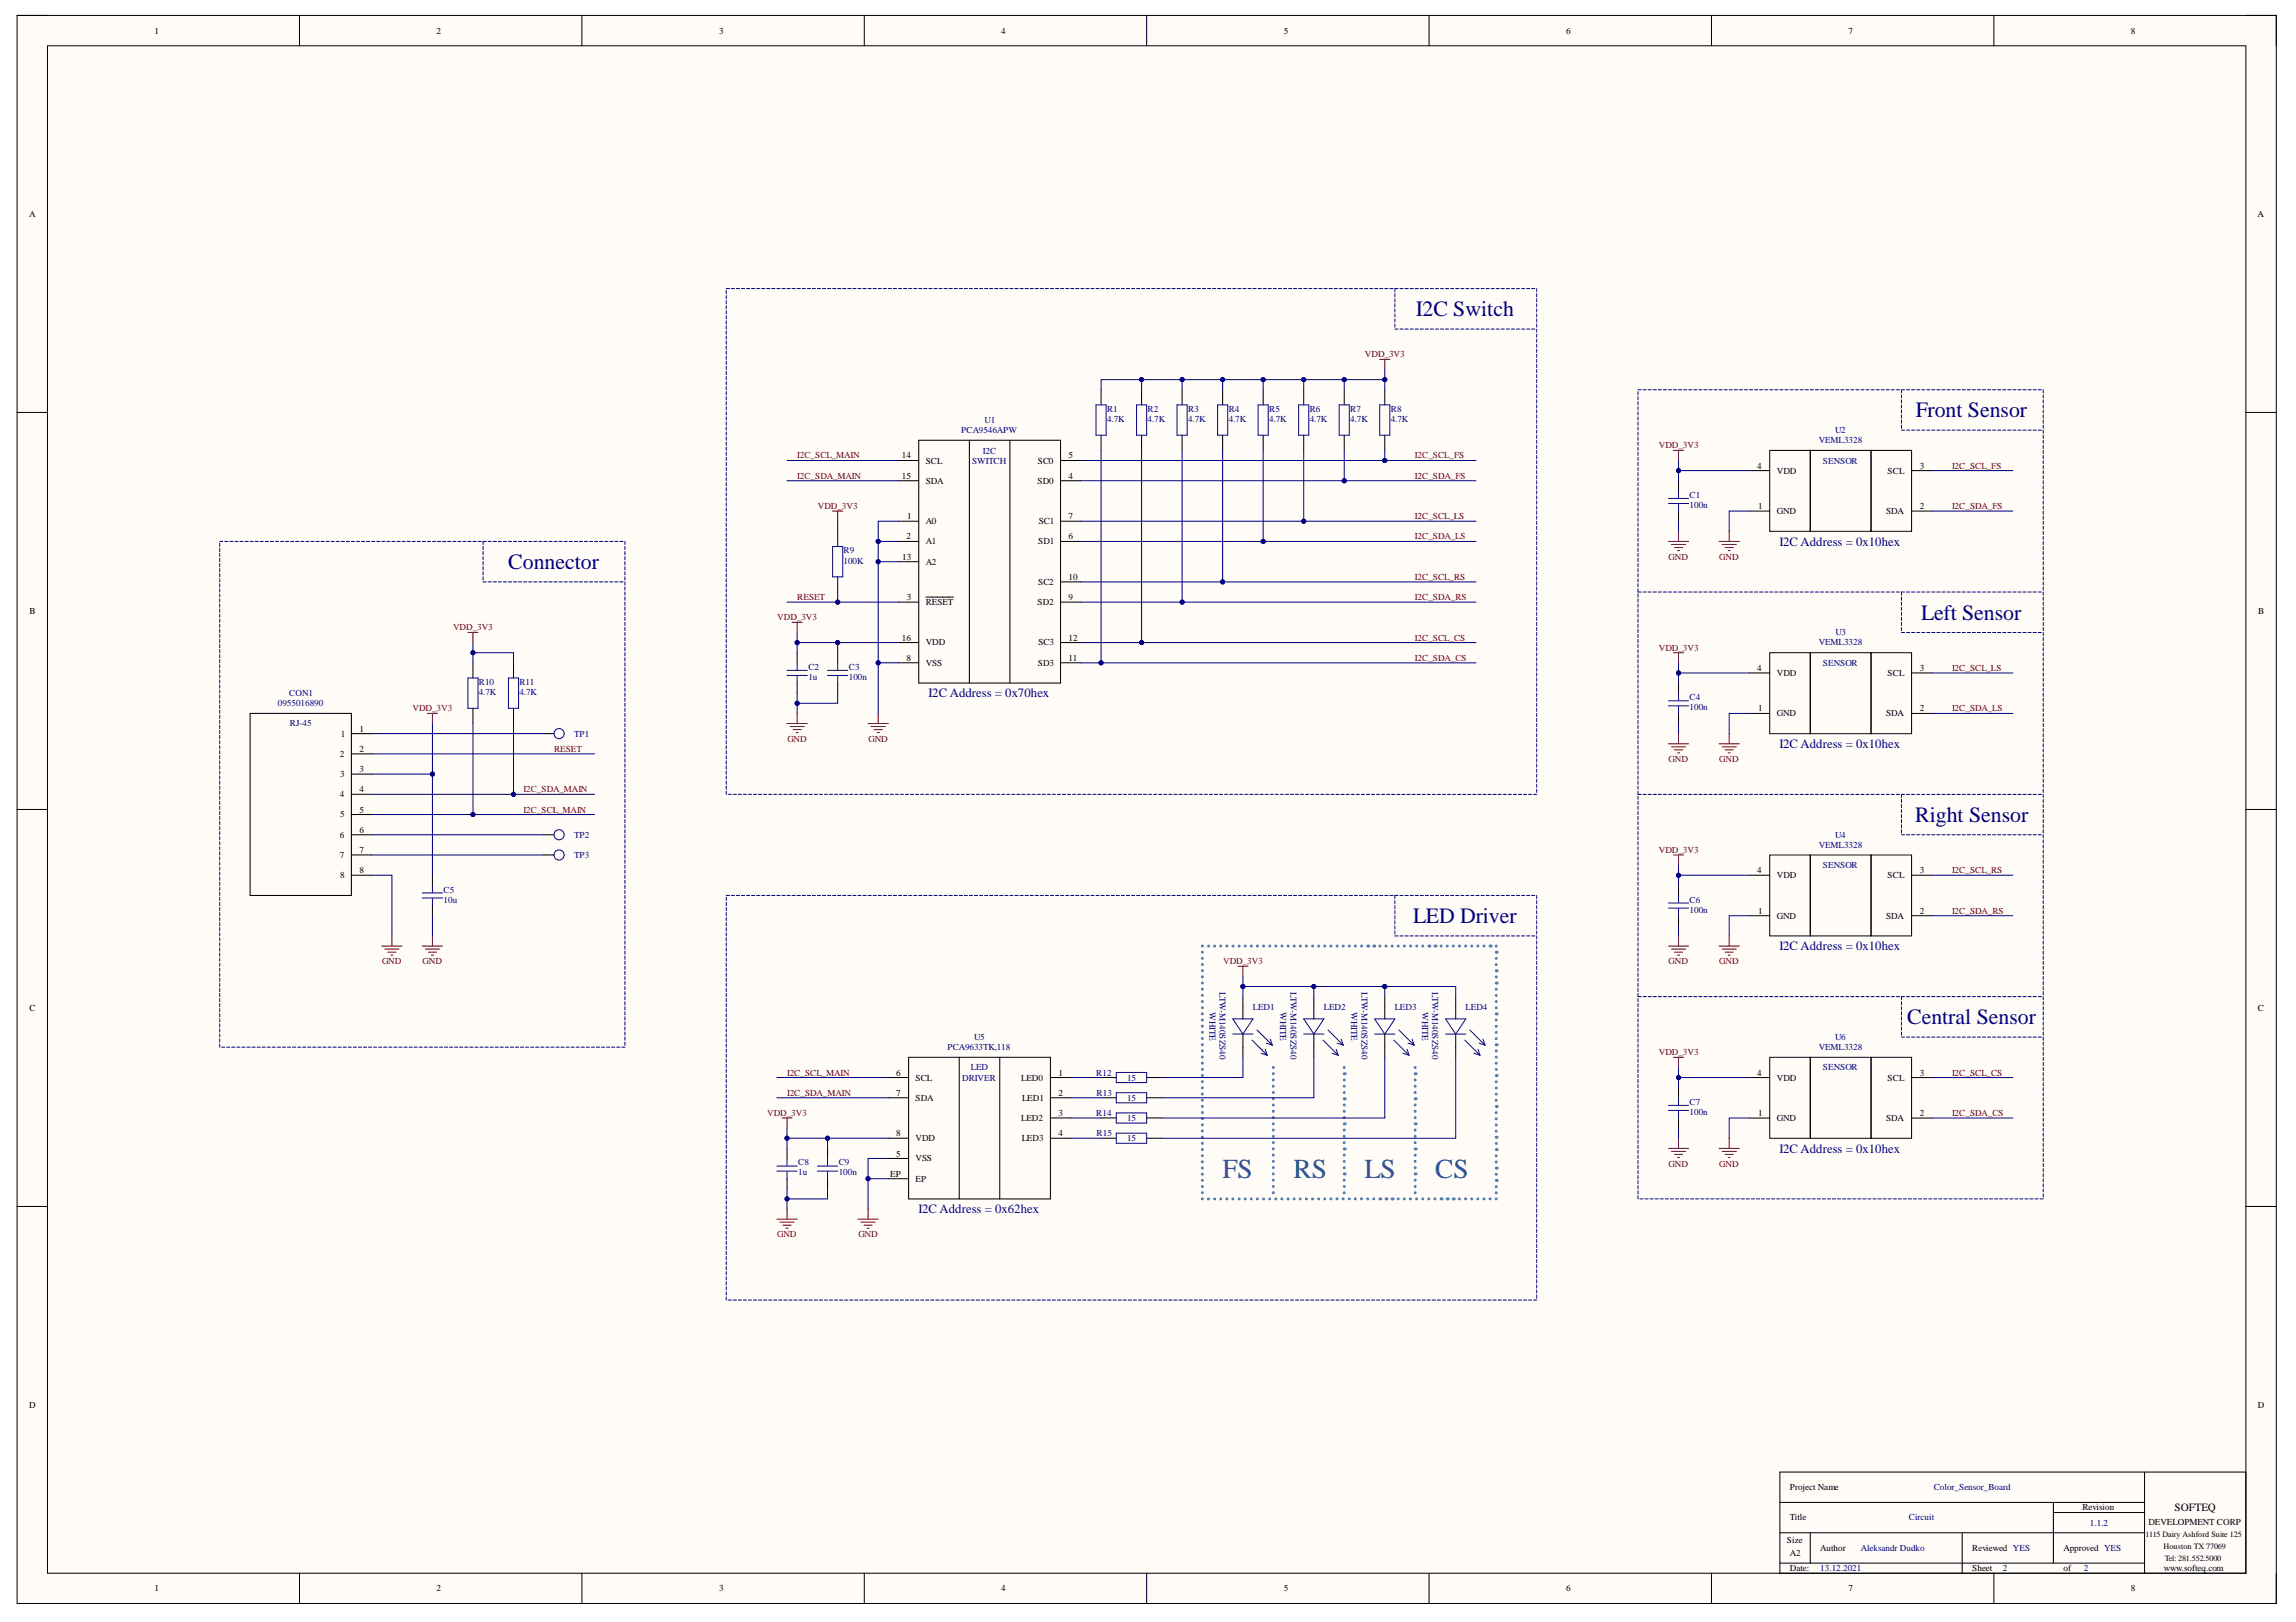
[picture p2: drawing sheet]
<svg xmlns="http://www.w3.org/2000/svg" width="297mm" height="210mm" viewBox="0 0 297 210" stroke-linecap="round" stroke-linejoin="round" font-family="sans-serif">
<defs><g id="words">
<g font-size="3.5" fill="#0b5394">
<text x="158.2" y="152.4">FS</text>
<text x="167.3" y="152.4">RS</text>
<text x="176.5" y="152.4">LS</text>
<text x="185.7" y="152.4">CS</text>
</g>
<g font-size="2.8" fill="#000080">
<text x="183.2" y="40.9">I2C Switch</text>
<text x="247.8" y="54">Front Sensor</text>
<text x="65.8" y="73.6">Connector</text>
<text x="248.6" y="80.2">Left Sensor</text>
<text x="247.8" y="106.4">Right Sensor</text>
<text x="182.8" y="119.4">LED Driver</text>
<text x="246.7" y="132.5">Central Sensor</text>
</g>
<g font-size="1.6" fill="#000080">
<text x="230.2" y="70.6">I2C Address = 0x10hex</text>
<text x="120.1" y="90.2">I2C Address = 0x70hex</text>
<text x="230.2" y="96.8">I2C Address = 0x10hex</text>
<text x="230.2" y="123">I2C Address = 0x10hex</text>
<text x="230.2" y="149.2">I2C Address = 0x10hex</text>
<text x="118.8" y="157">I2C Address = 0x62hex</text>
</g>
<text font-size="1.4" x="281.3" y="195.5">SOFTEQ</text>
<g font-size="1.2">
<text x="20" y="4.3">1</text>
<text x="56.5" y="4.3">2</text>
<text x="93" y="4.3">3</text>
<text x="129.5" y="4.3">4</text>
<text x="166.1" y="4.3">5</text>
<text x="202.6" y="4.3">6</text>
<text x="239.1" y="4.3">7</text>
<text x="275.7" y="4.3">8</text>
<text x="3.8" y="28.1">A</text>
<text x="292.1" y="28.1">A</text>
<text x="116.7" y="59.3">14</text>
<text x="138.2" y="59.3">5</text>
<text x="116.7" y="61.9">15</text>
<text x="119.8" y="60">SCL</text>
<text x="119.8" y="62.6">SDA</text>
<text x="134.2" y="62.6">SD0</text>
<text x="134.3" y="60">SC0</text>
<text x="138.2" y="61.9">4</text>
<text x="227.3" y="60.6">4</text>
<text x="227.5" y="65.9">1</text>
<text x="229.9" y="61.3">VDD</text>
<text x="244.2" y="61.3">SCL</text>
<text x="248.4" y="65.9">2</text>
<text x="248.4" y="60.6">3</text>
<text x="117.3" y="69.8">2</text>
<text x="117.3" y="67.2">1</text>
<text x="119.8" y="67.8">A0</text>
<text x="119.8" y="70.4">A1</text>
<text x="134.3" y="70.4">SD1</text>
<text x="134.4" y="67.8">SC1</text>
<text x="138.2" y="69.8">6</text>
<text x="138.2" y="67.2">7</text>
<text x="229.9" y="66.5">GND</text>
<text x="244" y="66.5">SDA</text>
<text x="116.7" y="72.4">13</text>
<text x="117.3" y="77.7">3</text>
<text x="119.8" y="73.1">A2</text>
<text x="134.3" y="75.7">SC2</text>
<text x="138.2" y="77.7">9</text>
<text x="138.2" y="75">10</text>
<text x="3.8" y="79.5">B</text>
<text x="116.7" y="82.9">16</text>
<text x="119.8" y="78.3">RESET</text>
<text x="119.8" y="83.5">VDD</text>
<text x="134.2" y="78.3">SD2</text>
<text x="134.3" y="83.5">SC3</text>
<text x="138.2" y="82.9">12</text>
<text x="292.2" y="79.5">B</text>
<text x="117.3" y="85.5">8</text>
<text x="119.8" y="86.1">VSS</text>
<text x="134.3" y="86.1">SD3</text>
<text x="138.2" y="85.5">11</text>
<text x="227.3" y="86.8">4</text>
<text x="229.9" y="87.5">VDD</text>
<text x="244.2" y="87.5">SCL</text>
<text x="248.4" y="86.8">3</text>
<text x="44.1" y="95.3">1</text>
<text x="46.5" y="94.7">1</text>
<text x="227.5" y="92.1">1</text>
<text x="229.9" y="92.7">GND</text>
<text x="244" y="92.7">SDA</text>
<text x="248.4" y="92.1">2</text>
<text x="44" y="97.9">2</text>
<text x="44" y="100.6">3</text>
<text x="46.5" y="97.3">2</text>
<text x="46.5" y="99.9">3</text>
<text x="44" y="103.2">4</text>
<text x="44" y="105.8">5</text>
<text x="46.5" y="102.5">4</text>
<text x="46.5" y="105.2">5</text>
<text x="46.5" y="107.8">6</text>
<text x="44" y="108.4">6</text>
<text x="44" y="111">7</text>
<text x="44" y="113.6">8</text>
<text x="46.5" y="110.4">7</text>
<text x="46.5" y="113">8</text>
<text x="227.3" y="113">4</text>
<text x="229.9" y="113.6">VDD</text>
<text x="244.2" y="113.6">SCL</text>
<text x="248.4" y="113">3</text>
<text x="227.5" y="118.2">1</text>
<text x="229.9" y="118.9">GND</text>
<text x="244" y="118.9">SDA</text>
<text x="248.4" y="118.2">2</text>
<text x="3.8" y="130.8">C</text>
<text x="292.1" y="130.8">C</text>
<text x="116" y="139.2">6</text>
<text x="116" y="141.8">7</text>
<text x="118.4" y="139.8">SCL</text>
<text x="118.4" y="142.4">SDA</text>
<text x="132.1" y="139.8">LED0</text>
<text x="132.2" y="142.4">LED1</text>
<text x="136.9" y="141.8">2</text>
<text x="136.9" y="139.2">1</text>
<text x="227.3" y="139.2">4</text>
<text x="229.9" y="139.8">VDD</text>
<text x="244.2" y="139.8">SCL</text>
<text x="248.4" y="139.2">3</text>
<text x="116" y="147.1">8</text>
<text x="116" y="149.7">5</text>
<text x="118.4" y="147.7">VDD</text>
<text x="132.1" y="145.1">LED2</text>
<text x="132.2" y="147.7">LED3</text>
<text x="136.9" y="147.1">4</text>
<text x="136.9" y="144.4">3</text>
<text x="227.5" y="144.4">1</text>
<text x="229.9" y="145.1">GND</text>
<text x="244" y="145.1">SDA</text>
<text x="248.4" y="144.4">2</text>
<text x="115.1" y="152.3">EP</text>
<text x="118.4" y="150.3">VSS</text>
<text x="118.4" y="152.9">EP</text>
<text x="3.8" y="182.2">D</text>
<text x="292.1" y="182.2">D</text>
<text x="231.6" y="192.8">Project Name</text>
<text x="231.6" y="196.8">Title</text>
<text x="269.4" y="195.5">Revision</text>
<text x="278" y="197.3">DEVELOPMENT CORP</text>
<text x="231.2" y="199.7">Size</text>
<text x="231.6" y="203.3">Date:</text>
<text x="231.6" y="201.4">A2</text>
<text x="235.5" y="200.7">Author</text>
<text x="255.2" y="200.7">Reviewed YES</text>
<text x="255.2" y="203.3">Sheet</text>
<text x="267" y="200.7">Approved YES</text>
<text x="267" y="203.3">of</text>
<text x="279.9" y="203.3">www.softeq.com</text>
<text x="20" y="205.9">1</text>
<text x="56.5" y="205.9">2</text>
<text x="93" y="205.9">3</text>
<text x="129.5" y="205.9">4</text>
<text x="166.1" y="205.9">5</text>
<text x="202.6" y="205.9">6</text>
<text x="239.1" y="205.9">7</text>
<text x="275.7" y="205.9">8</text>
</g>
<g font-size="1.2" fill="#800000">
<text x="176.6" y="46.2">VDD_3V3</text>
<text x="103.1" y="59.3">I2C_SCL_MAIN</text>
<text x="183.1" y="59.3">I2C_SCL_FS</text>
<text x="214.6" y="58">VDD_3V3</text>
<text x="103.1" y="61.9">I2C_SDA_MAIN</text>
<text x="105.8" y="65.9">VDD_3V3</text>
<text x="183.1" y="61.9">I2C_SDA_FS</text>
<text x="252.5" y="65.9">I2C_SDA_FS</text>
<text x="252.5" y="60.6">I2C_SCL_FS</text>
<text x="183.1" y="69.8">I2C_SDA_LS</text>
<text x="183.1" y="67.2">I2C_SCL_LS</text>
<text x="103.1" y="77.7">RESET</text>
<text x="183.1" y="77.7">I2C_SDA_RS</text>
<text x="183.1" y="75">I2C_SCL_RS</text>
<text x="215.9" y="72.4">GND</text>
<text x="222.4" y="72.4">GND</text>
<text x="58.6" y="81.6">VDD_3V3</text>
<text x="100.6" y="80.3">VDD_3V3</text>
<text x="183.1" y="82.9">I2C_SCL_CS</text>
<text x="183.1" y="85.5">I2C_SDA_CS</text>
<text x="214.6" y="84.2">VDD_3V3</text>
<text x="252.5" y="86.8">I2C_SCL_LS</text>
<text x="53.4" y="92.1">VDD_3V3</text>
<text x="101.9" y="96">GND</text>
<text x="112.4" y="96">GND</text>
<text x="252.5" y="92.1">I2C_SDA_LS</text>
<text x="71.7" y="97.3">RESET</text>
<text x="215.9" y="98.6">GND</text>
<text x="222.4" y="98.6">GND</text>
<text x="67.7" y="102.5">I2C_SDA_MAIN</text>
<text x="67.7" y="105.2">I2C_SCL_MAIN</text>
<text x="214.6" y="110.4">VDD_3V3</text>
<text x="252.5" y="113">I2C_SCL_RS</text>
<text x="252.5" y="118.2">I2C_SDA_RS</text>
<text x="49.4" y="124.8">GND</text>
<text x="54.7" y="124.8">GND</text>
<text x="158.2" y="124.8">VDD_3V3</text>
<text x="215.9" y="124.8">GND</text>
<text x="222.4" y="124.8">GND</text>
<text x="214.6" y="136.6">VDD_3V3</text>
<text x="101.8" y="141.8">I2C_SDA_MAIN</text>
<text x="101.8" y="139.2">I2C_SCL_MAIN</text>
<text x="252.5" y="139.2">I2C_SCL_CS</text>
<text x="99.2" y="144.4">VDD_3V3</text>
<text x="252.5" y="144.4">I2C_SDA_CS</text>
<text x="215.9" y="151">GND</text>
<text x="222.4" y="151">GND</text>
<text x="100.6" y="160.1">GND</text>
<text x="111" y="160.1">GND</text>
</g>
<g font-size="1.2" fill="#000080">
<text x="143.2" y="53.3">R1</text>
<text x="148.5" y="53.3">R2</text>
<text x="153.7" y="53.3">R3</text>
<text x="159" y="53.3">R4</text>
<text x="164.2" y="53.3">R5</text>
<text x="169.4" y="53.3">R6</text>
<text x="174.7" y="53.3">R7</text>
<text x="179.9" y="53.3">R8</text>
<text x="124.4" y="56.1">PCA9546APW</text>
<text x="127.2" y="58.7">I2C</text>
<text x="127.4" y="54.8">U1</text>
<text x="143.2" y="54.6">4.7K</text>
<text x="148.5" y="54.6">4.7K</text>
<text x="153.7" y="54.6">4.7K</text>
<text x="159" y="54.6">4.7K</text>
<text x="164.2" y="54.6">4.7K</text>
<text x="169.4" y="54.6">4.7K</text>
<text x="174.7" y="54.6">4.7K</text>
<text x="179.9" y="54.6">4.7K</text>
<text x="235.3" y="57.4">VEML3328</text>
<text x="237.4" y="56.1">U2</text>
<text x="125.8" y="60">SWITCH</text>
<text x="218.6" y="65.7">100n</text>
<text x="218.6" y="64.4">C1</text>
<text x="235.8" y="60">SENSOR</text>
<text x="109.1" y="71.6">R9</text>
<text x="109.1" y="72.9">100K</text>
<text x="235.3" y="83.5">VEML3328</text>
<text x="237.4" y="82.2">U3</text>
<text x="62" y="89.9">4.7K</text>
<text x="62" y="88.6">R10</text>
<text x="67.2" y="89.9">4.7K</text>
<text x="67.2" y="88.6">R11</text>
<text x="104.6" y="88">1u</text>
<text x="104.6" y="86.7">C2</text>
<text x="109.8" y="88">100n</text>
<text x="109.8" y="86.7">C3</text>
<text x="235.8" y="86.1">SENSOR</text>
<text x="35.9" y="91.4">0955016890</text>
<text x="37.4" y="90.1">CON1</text>
<text x="37.5" y="94">RJ-45</text>
<text x="74.3" y="95.3">TP1</text>
<text x="218.6" y="91.9">100n</text>
<text x="218.6" y="90.6">C4</text>
<text x="74.3" y="108.4">TP2</text>
<text x="74.3" y="111">TP3</text>
<text x="235.3" y="109.7">VEML3328</text>
<text x="235.8" y="112.3">SENSOR</text>
<text x="237.4" y="108.4">U4</text>
<text x="57.4" y="116.8">10u</text>
<text x="57.4" y="115.5">C5</text>
<text x="218.6" y="118.1">100n</text>
<text x="218.6" y="116.8">C6</text>
<text x="156.5" y="131" transform="rotate(90 156.5 131)">WHITE</text>
<text x="157.8" y="128.4" transform="rotate(90 157.8 128.4)">LTW-M140SZS40</text>
<text x="162.1" y="130.7">LED1</text>
<text x="165.6" y="131" transform="rotate(90 165.6 131)">WHITE</text>
<text x="167" y="128.4" transform="rotate(90 167 128.4)">LTW-M140SZS40</text>
<text x="171.3" y="130.7">LED2</text>
<text x="174.8" y="131" transform="rotate(90 174.8 131)">WHITE</text>
<text x="176.1" y="128.4" transform="rotate(90 176.1 128.4)">LTW-M140SZS40</text>
<text x="180.4" y="130.7">LED3</text>
<text x="184" y="131" transform="rotate(90 184 131)">WHITE</text>
<text x="185.3" y="128.4" transform="rotate(90 185.3 128.4)">LTW-M140SZS40</text>
<text x="189.6" y="130.7">LED4</text>
<text x="122.6" y="135.9">PCA9633TK,118</text>
<text x="126" y="134.6">U5</text>
<text x="235.3" y="135.9">VEML3328</text>
<text x="237.4" y="134.6">U6</text>
<text x="124.5" y="139.8">DRIVER</text>
<text x="125.6" y="138.5">LED</text>
<text x="141.8" y="139.2">R12</text>
<text x="141.9" y="141.8">R13</text>
<text x="145.8" y="139.8">15</text>
<text x="145.8" y="142.4">15</text>
<text x="218.6" y="143">C7</text>
<text x="235.8" y="138.5">SENSOR</text>
<text x="141.8" y="144.4">R14</text>
<text x="141.9" y="147.1">R15</text>
<text x="145.8" y="145.1">15</text>
<text x="145.8" y="147.7">15</text>
<text x="218.6" y="144.3">100n</text>
<text x="103.3" y="152.1">1u</text>
<text x="103.3" y="150.8">C8</text>
<text x="108.5" y="152.1">100n</text>
<text x="108.5" y="150.8">C9</text>
<text x="247" y="196.8">Circuit</text>
<text x="250.2" y="192.8">Color_Sensor_Board</text>
<text x="270.4" y="197.4">1.1.2</text>
<text x="235.5" y="203.3">13.12.2021</text>
<text x="240.7" y="200.7">Aleksandr Dudko</text>
<text x="259.1" y="203.3">2</text>
<text x="269.6" y="203.3">2</text>
</g>
<g font-size="1.1">
<text x="277.6" y="198.9">1115 Dairy Ashford Suite 125</text>
<text x="279.9" y="200.4">Houston TX 77069</text>
<text x="280.1" y="202">Tel: 281.552.5000</text>
</g>
</g></defs>
<path d="M2.2 2h292.3v205.5h-292.3z" fill-rule="evenodd" fill="#fffcf8"/>
<path d="M2.2 2h292.3v205.5h-292.3z" fill="none" stroke="#000" stroke-width=".13"/>
<path d="M6.1 5.9h284.5v197.7h-284.5z" fill-rule="evenodd" fill="#fffcf8"/>
<g fill="none" stroke="#000" stroke-width=".13">
<path d="M2.2 2h3.9M6.1 5.9h284.5v197.7h-284.5zM38.7 2v3.9M75.3 2v3.9M111.8 2v3.9M148.3 2v3.9M184.9 2v3.9M221.4 2v3.9M258 2v3.9M290.6 2h3.9v3.9M2.2 53.4h3.9M116.2 59.6h2.7"/>
<path d="M118.9 57h18.3v31.4h-18.3zM125.4 57v31.4M130.7 57v31.4M137.2 59.6h2.6M142.5 50.4v2M142.5 56.3v2M147.7 50.4v2M147.7 56.3v2M152.9 50.4v2M152.9 56.3v2M158.2 50.4v2M158.2 56.3v2"/>
<path d="M163.4 50.4v2M163.4 56.3v2M168.7 50.4v2M168.7 56.3v2M173.9 50.4v2M173.9 56.3v2M179.2 50.4v2M179.2 56.3v2M229 58.3h5.2v10.5h-5.2zM234.2 58.3h7.9v10.5h-7.9zM242.1 58.3h5.2v10.5h-5.2zM290.6 53.4h3.9"/>
<path d="M108.4 68.8v1.9M108.4 74.7v1.9M116.2 67.4h2.7M116.2 70.1h2.7M116.2 77.9h2.7M116.2 62.2h2.7M116.2 72.7h2.7M119.8 77.3h3.6M137.2 67.4h2.6M137.2 70.1h2.6M137.2 77.9h2.6M137.2 62.2h2.6"/>
<path d="M137.2 75.3h2.6M217.2 62.2v1.3M217.2 66.1v1.3M226.3 66.1h2.7M226.3 60.9h2.7M247.3 66.1h2.6M247.3 60.9h2.6M61.2 85.8v1.9M61.2 91.7v1.9M66.4 85.8v1.9M66.4 91.7v1.9M70.4 94.9h1.3"/>
<path d="M103.1 84.5v1.3M103.1 88.4v1.3M108.4 84.5v1.3M108.4 88.4v1.3M116.2 85.8h2.7M116.2 83.2h2.7M137.2 85.8h2.6M137.2 83.2h2.6M217.2 88.4v1.3M217.2 92.3v1.3M226.3 92.3h2.7M226.3 87.1h2.7"/>
<path d="M229 84.5h5.2v10.4h-5.2zM234.2 84.5h7.9v10.4h-7.9zM242.1 84.5h5.2v10.4h-5.2zM247.3 92.3h2.6M247.3 87.1h2.6M2.2 104.8h3.9M55.9 113.3v1.3M55.9 117.2v1.3M70.4 108h1.3M70.4 110.6h1.3M217.2 114.6v1.3M217.2 118.5v1.3"/>
<path d="M226.3 118.5h2.7M226.3 113.3h2.7M229 110.6h5.2v10.5h-5.2zM234.2 110.6h7.9v10.5h-7.9zM242.1 110.6h5.2v10.5h-5.2zM247.3 118.5h2.6M247.3 113.3h2.6M290.6 104.8h3.9M142.5 139.4h1.9M148.3 139.4h2M160.8 129v2.9M160.8 133.8v3"/>
<path d="M170 129v2.9M170 133.8v3M179.2 129v2.9M179.2 133.8v3M188.3 129v2.9M188.3 133.8v3M226.3 139.4h2.7M229 136.8h5.2v10.5h-5.2zM234.2 136.8h7.9v10.5h-7.9zM242.1 136.8h5.2v10.5h-5.2zM247.3 139.4h2.6M2.2 156.1h3.9"/>
<path d="M101.8 148.6v1.3M101.8 152.5v1.3M107.1 148.6v1.3M107.1 152.5v1.3M142.5 144.7h1.9M142.5 142.1h1.9M142.5 147.3h1.9M148.3 144.7h2M148.3 142.1h2M148.3 147.3h2M217.2 140.8v1.3M217.2 144.7v1.3"/>
<path d="M226.3 144.7h2.7M247.3 144.7h2.6M290.6 156.1h3.9M230.3 190.5h60.3v13.1h-60.3zM230.3 194.4h47.1M230.3 198.4h47.1M234.2 198.4v3.9M253.9 198.4v5.2M265.6 194.4v7.9M265.6 195.7h11.8M277.4 190.5v13.1M38.7 203.6v3.9"/>
<path d="M75.3 203.6v3.9M111.8 203.6v3.9M148.3 203.6v3.9M184.9 203.6v3.9M221.4 203.6v3.9M230.3 202.3h47.1M258 203.6v3.9M294.5 203.6v3.9"/>
</g>
<g fill="none" stroke="#800000" stroke-width=".13">
<path d="M178.5 46.5h1.3M179.2 46.5v1.3M216.5 58.3h1.3M217.2 58.3v1.3M107.7 66.1h1.3M108.4 66.1v1.3M215.8 70.1h2.7M216.2 70.5h1.9M216.6 70.9h1.1M217 71.3h.3M217.2 68.8v1.3M222.4 70.1h2.6"/>
<path d="M222.8 70.5h1.8M223.2 70.9h1M223.6 71.3h.2M223.7 68.8v1.3M55.3 92.3h1.3M55.9 92.3v1.3M60.5 81.8h1.3M61.2 81.8v1.4M101.8 93.6h2.6M102.2 94h1.8M102.5 80.5h1.3M102.6 94.4h1.1"/>
<path d="M103 94.8h.3M103.1 80.5v1.3M103.1 92.3v1.3M112.3 93.6h2.6M112.7 94h1.8M113.1 94.4h1M113.5 94.8h.2M113.6 92.3v1.3M215.8 96.3h2.7M216.2 96.6h1.9M216.5 84.5h1.3M216.6 97h1.1"/>
<path d="M217 97.4h.3M217.2 84.5v1.3M217.2 94.9v1.4M222.4 96.3h2.6M222.8 96.6h1.8M223.2 97h1M223.6 97.4h.2M223.7 94.9v1.4M216.5 110.6h1.3M217.2 110.6v1.4M49.4 122.4h2.6M49.8 122.8h1.8"/>
<path d="M50.2 123.2h1M50.6 123.6h.2M50.7 121.1v1.3M54.6 122.4h2.7M55 122.8h1.9M55.4 123.2h1.1M55.8 123.6h.3M55.9 121.1v1.3M160.1 125h1.4M160.8 125v1.4M215.8 122.4h2.7M216.2 122.8h1.9"/>
<path d="M216.5 136.8h1.3M216.6 123.2h1.1M217 123.6h.3M217.2 121.1v1.3M217.2 136.8v1.3M222.4 122.4h2.6M222.8 122.8h1.8M223.2 123.2h1M223.6 123.6h.2M223.7 121.1v1.3M101.2 144.7h1.3M101.8 144.7v1.3"/>
<path d="M111 157.8h2.6M111.4 158.2h1.8M111.8 158.6h1M112.2 158.9h.2M112.3 156.5v1.3M215.8 148.6h2.7M216.2 149h1.9M216.6 149.4h1.1M217 149.8h.3M217.2 147.3v1.3M222.4 148.6h2.6M222.8 149h1.8"/>
<path d="M223.2 149.4h1M223.6 149.8h.2M223.7 147.3v1.3"/>
</g>
<g fill="none" stroke="#11037f" stroke-width=".13">
<path d="M141.8 52.4h1.3v3.9h-1.3zM147 52.4h1.3v3.9h-1.3zM152.3 52.4h1.3v3.9h-1.3zM157.5 52.4h1.3v3.9h-1.3zM162.8 52.4h1.3v3.9h-1.3zM168 52.4h1.3v3.9h-1.3zM173.3 52.4h1.3v3.9h-1.3zM178.5 52.4h1.3v3.9h-1.3zM107.7 70.7h1.3v4h-1.3zM215.8 65.2h2.7M215.8 64.5h2.7M217.2 63.5v.9"/>
<path d="M217.2 65.2v.9M60.5 87.7h1.3v4h-1.3zM65.8 87.7h1.3v4h-1.3zM101.8 87.4h2.6M101.8 86.8h2.6M103.1 85.8v.9M103.1 87.5v.9M107.1 87.4h2.6M107.1 86.8h2.6M108.4 85.8v.9M108.4 87.5v.9M215.8 91.3h2.7"/>
<path d="M215.8 90.7h2.7M217.2 89.7v.9M217.2 91.4v.9M54.6 116.2h2.7M54.6 115.6h2.7M55.9 114.6v.9M55.9 116.3v.9M215.8 117.5h2.7M215.8 116.9h2.7M217.2 115.9v.9M217.2 117.6v.9M144.4 138.8h3.9v1.3h-3.9z"/>
<path d="M159.5 131.9h2.6l-1.3 1.9zM159.5 133.8h2.6M162 134.6l1.9 2M162.6 133.3l2 2M163.2 136.3l.7 .3M163.7 135.8l.2 .8M163.8 135l.8 .3M164.3 134.5l.3 .8M168.7 131.9h2.6l-1.3 1.9zM168.7 133.8h2.6M171.2 134.6l1.9 2M171.8 133.3l2 2"/>
<path d="M172.3 136.3l.8 .3M172.9 135.8l.2 .8M173 135l.8 .3M173.5 134.5l.3 .8M177.8 131.9h2.7l-1.3 1.9zM177.8 133.8h2.7M180.3 134.6l2 2M181 133.3l1.9 2M181.5 136.3l.8 .3M182 135.8l.3 .8M182.2 135l.7 .3M182.7 134.5l.2 .8"/>
<path d="M187 131.9h2.6l-1.3 1.9zM187 133.8h2.6M189.5 134.6l2 2M190.2 133.3l1.9 2M190.7 136.3l.8 .3M191.2 135.8l.3 .8M191.3 135l.8 .3M191.9 134.5l.2 .8M100.5 151.6h2.6M100.5 150.9h2.6M101.8 149.9v.9M101.8 151.6v.9"/>
<path d="M105.8 151.6h2.6M105.8 150.9h2.6M107.1 149.9v.9M107.1 151.6v.9M144.4 141.4h3.9v1.3h-3.9zM144.4 144h3.9v1.3h-3.9zM144.4 146.6h3.9v1.4h-3.9zM215.8 143.7h2.7M215.8 143h2.7M217.2 142.1v.9M217.2 143.8v.9"/>
<circle cx="72.3" cy="94.9" r=".65"/>
<circle cx="72.3" cy="108" r=".65"/>
<circle cx="72.3" cy="110.6" r=".65"/>
</g>
<g fill="none" stroke="#000080" stroke-width=".13">
<path d="M94 37.3h.4M94 37.6v.4M94 38.2v.5M94 38.9v.4M94 39.6v.4M94.6 37.3h.4M95.3 37.3h.4M95.9 37.3h.4M96.6 37.3h.4M97.2 37.3h.4M97.9 37.3h.4M98.5 37.3h.5"/>
<path d="M99.2 37.3h.4M99.9 37.3h.4M100.5 37.3h.4M101.2 37.3h.4M101.8 37.3h.4M102.5 37.3h.4M103.1 37.3h.4M103.8 37.3h.4M104.4 37.3h.5M105.1 37.3h.4M105.8 37.3h.4M106.4 37.3h.4"/>
<path d="M107.1 37.3h.4M107.7 37.3h.4M108.4 37.3h.4M109 37.3h.4M109.7 37.3h.4M110.3 37.3h.4M111 37.3h.4M111.6 37.3h.5M112.3 37.3h.4M113 37.3h.4M113.6 37.3h.4M114.3 37.3h.4"/>
<path d="M114.9 37.3h.4M115.6 37.3h.4M116.2 37.3h.4M116.9 37.3h.4M117.5 37.3h.5M118.2 37.3h.4M118.9 37.3h.4M119.5 37.3h.4M120.2 37.3h.4M120.8 37.3h.4M121.5 37.3h.4M122.1 37.3h.4"/>
<path d="M122.8 37.3h.4M123.4 37.3h.5M124.1 37.3h.4M124.8 37.3h.4M125.4 37.3h.4M126.1 37.3h.4M126.7 37.3h.4M127.4 37.3h.4M128 37.3h.4M128.7 37.3h.4M129.3 37.3h.5M130 37.3h.4"/>
<path d="M130.7 37.3h.4M131.3 37.3h.4M132 37.3h.4M132.6 37.3h.4M133.3 37.3h.4M133.9 37.3h.4M134.6 37.3h.4M135.2 37.3h.4M135.9 37.3h.4M136.6 37.3h.4M137.2 37.3h.4M137.9 37.3h.4"/>
<path d="M138.5 37.3h.4M139.2 37.3h.4M139.8 37.3h.4M140.5 37.3h.4M141.1 37.3h.4M141.8 37.3h.4M142.5 37.3h.4M143.1 37.3h.4M143.8 37.3h.4M144.4 37.3h.4M145.1 37.3h.4M145.7 37.3h.4"/>
<path d="M146.4 37.3h.4M147 37.3h.4M147.7 37.3h.4M148.3 37.3h.5M149 37.3h.4M149.7 37.3h.4M150.3 37.3h.4M151 37.3h.4M151.6 37.3h.4M152.3 37.3h.4M152.9 37.3h.4M153.6 37.3h.4"/>
<path d="M154.2 37.3h.5M154.9 37.3h.4M155.6 37.3h.4M156.2 37.3h.4M156.9 37.3h.4M157.5 37.3h.4M158.2 37.3h.4M158.8 37.3h.4M159.5 37.3h.4M160.1 37.3h.4M160.8 37.3h.4M161.5 37.3h.4"/>
<path d="M162.1 37.3h.4M162.8 37.3h.4M163.4 37.3h.4M164.1 37.3h.4M164.7 37.3h.4M165.4 37.3h.4M166 37.3h.4M166.7 37.3h.4M167.4 37.3h.4M168 37.3h.4M168.7 37.3h.4M169.3 37.3h.4"/>
<path d="M170 37.3h.4M170.6 37.3h.4M171.3 37.3h.4M171.9 37.3h.4M172.6 37.3h.4M173.3 37.3h.4M173.9 37.3h.4M174.6 37.3h.4M175.2 37.3h.4M175.9 37.3h.4M176.5 37.3h.4M177.2 37.3h.4"/>
<path d="M177.8 37.3h.5M178.5 37.3h.4M179.2 37.3h.4M179.8 37.3h.4M180.5 38v.4M180.5 38.7v.4M180.5 39.3v.4M180.5 40v.4M180.9 37.3h-.4v.5M181.1 37.3h.4M181.8 37.3h.4M182.4 37.3h.4"/>
<path d="M183.1 37.3h.4M183.7 37.3h.5M184.4 37.3h.4M185 37.3h.5M185.7 37.3h.4M186.4 37.3h.4M187 37.3h.4M187.7 37.3h.4M188.3 37.3h.4M189 37.3h.4M189.6 37.3h.4M190.3 37.3h.4"/>
<path d="M190.9 37.3h.5M191.6 37.3h.4M192.3 37.3h.4M192.9 37.3h.4M193.6 37.3h.4M194.2 37.3h.4M194.9 37.3h.4M195.5 37.3h.4M196.2 37.3h.4M196.8 37.3h.4M197.5 37.3h.4M198.1 37.3h.5"/>
<path d="M198.8 37.3v.5M198.8 38v.4M198.8 38.7v.4M198.8 39.3v.4M198.8 40v.4M94 40.2v.4M94 40.9v.4M94 41.5v.4M94 42.2v.4M94 42.8v.4M94 43.5v.4M94 44.1v.4"/>
<path d="M94 44.8v.4M94 45.4v.5M94 46.1v.4M94 46.7v.5M94 47.4v.4M94 48.1v.4M94 48.7v.4M94 49.4v.4M94 50v.4M94 50.7v.4M94 51.3v.4M94 52v.4"/>
<path d="M94 52.6v.4M94 53.3v.4M94 54v.4M94 54.6v.4M94 55.3v.4M94 55.9v.4M94 56.6v.4M94 57.2v.4M94 57.9v.4M94 58.5v.4M94 59.2v.4M94 59.8v.4"/>
<path d="M180.5 40.6v.4M180.5 41.3v.4M180.5 41.9v.4M180.5 42.6h.4M181.1 42.6h.4M181.8 42.6h.4M182.4 42.6h.4M183.1 42.6h.4M183.7 42.6h.5M184.4 42.6h.4M185 42.6h.5M185.7 42.6h.4"/>
<path d="M186.4 42.6h.4M187 42.6h.4M187.7 42.6h.4M188.3 42.6h.4M189 42.6h.4M189.6 42.6h.4M190.3 42.6h.4M190.9 42.6h.5M191.6 42.6h.4M192.3 42.6h.4M192.9 42.6h.4M193.6 42.6h.4"/>
<path d="M194.2 42.6h.4M194.9 42.6h.4M195.5 42.6h.4M196.2 42.6h.4M196.8 42.6h.4M197.5 42.6h.4M198.1 42.6h.5M198.8 40.6v.4M198.8 41.3v.4M198.8 41.9v.4M198.8 42.6v.4M198.8 43.2v.4"/>
<path d="M198.8 43.9v.4M198.8 44.5v.4M198.8 45.2v.4M198.8 45.9v.4M198.8 46.5v.4M198.8 47.2v.4M198.8 47.8v.4M198.8 48.5v.4M198.8 49.1v.4M198.8 49.8v.4M198.8 50.4v.4M198.8 51.1v.4"/>
<path d="M198.8 51.7v.5M198.8 52.4v.4M198.8 53v.5M198.8 53.7v.4M198.8 54.4v.4M198.8 55v.4M198.8 55.7v.4M198.8 56.3v.4M198.8 57v.4M198.8 57.6v.4M198.8 58.3v.4M198.8 58.9v.5"/>
<path d="M198.8 59.6v.4M211.9 50.4h.4M211.9 50.7v.4M211.9 51.3v.4M211.9 52v.4M211.9 52.6v.4M211.9 53.3v.4M211.9 54v.4M211.9 54.6v.4M211.9 55.3v.4M211.9 55.9v.4M211.9 56.6v.4"/>
<path d="M211.9 57.2v.4M211.9 57.9v.4M211.9 58.5v.4M211.9 59.2v.4M211.9 59.8v.4M212.6 50.4h.4M213.2 50.4h.4M213.9 50.4h.4M214.5 50.4h.4M215.2 50.4h.4M215.8 50.4h.5M216.5 50.4h.4"/>
<path d="M217.2 50.4h.4M217.8 50.4h.4M218.5 50.4h.4M219.1 50.4h.4M219.8 50.4h.4M220.4 50.4h.4M221.1 50.4h.4M221.7 50.4h.5M222.4 50.4h.4M223.1 50.4h.4M223.7 50.4h.4M224.4 50.4h.4"/>
<path d="M225 50.4h.4M225.7 50.4h.4M226.3 50.4h.4M227 50.4h.4M227.6 50.4h.5M228.3 50.4h.4M229 50.4h.4M229.6 50.4h.4M230.3 50.4h.4M230.9 50.4h.4M231.6 50.4h.4M232.2 50.4h.4"/>
<path d="M232.9 50.4h.4M233.5 50.4h.5M234.2 50.4h.4M234.9 50.4h.4M235.5 50.4h.4M236.2 50.4h.4M236.8 50.4h.4M237.5 50.4h.4M238.1 50.4h.4M238.8 50.4h.4M239.4 50.4h.4M240.1 50.4h.4"/>
<path d="M240.8 50.4h.4M241.4 50.4h.4M242.1 50.4h.4M242.7 50.4h.4M243.4 50.4h.4M244 50.4h.4M244.7 50.4h.4M245.3 50.4h.4M246 51.1v.4M246 51.7v.5M246 52.4v.4M246 53v.5"/>
<path d="M246 53.7v.4M246 54.4v.4M246 55v.4M246 55.7h.4M246.4 50.4h-.4v.4M246.7 50.4h.4M246.7 55.7h.4M247.3 50.4h.4M247.3 55.7h.4M248 50.4h.4M248 55.7h.4M248.6 50.4h.4"/>
<path d="M248.6 55.7h.4M249.3 50.4h.4M249.3 55.7h.4M249.9 50.4h.4M249.9 55.7h.4M250.6 50.4h.4M250.6 55.7h.4M251.2 50.4h.4M251.2 55.7h.4M251.9 50.4h.4M251.9 55.7h.4M252.5 50.4h.5"/>
<path d="M252.5 55.7h.5M253.2 50.4h.4M253.2 55.7h.4M253.9 50.4h.4M253.9 55.7h.4M254.5 50.4h.4M254.5 55.7h.4M255.2 50.4h.4M255.2 55.7h.4M255.8 50.4h.4M255.8 55.7h.4M256.5 50.4h.4"/>
<path d="M256.5 55.7h.4M257.1 50.4h.4M257.1 55.7h.4M257.8 50.4h.4M257.8 55.7h.4M258.4 50.4h.5M258.4 55.7h.5M259.1 50.4h.4M259.1 55.7h.4M259.7 50.4h.5M259.7 55.7h.5M260.4 50.4h.4"/>
<path d="M260.4 55.7h.4M261.1 50.4h.4M261.1 55.7h.4M261.7 50.4h.4M261.7 55.7h.4M262.4 50.4h.4M262.4 55.7h.4M263 50.4h.4M263 55.7h.4M263.7 50.4h.4M263.7 55.7h.4M264.3 50.4v.4"/>
<path d="M264.3 51.1v.4M264.3 51.7v.5M264.3 52.4v.4M264.3 53v.5M264.3 53.7v.4M264.3 54.4v.4M264.3 55v.4M264.3 55.7v.4M264.3 56.3v.4M264.3 57v.4M264.3 57.6v.4M264.3 58.3v.4"/>
<path d="M264.3 58.9v.5M264.3 59.6v.4M28.4 70.1h.4M28.4 70.3v.4M28.4 71v.4M28.4 71.6v.4M28.4 72.3v.4M28.4 72.9v.4M28.4 73.6v.4M28.4 74.2v.4M28.4 74.9v.4M28.4 75.5v.5"/>
<path d="M28.4 76.2v.4M28.4 76.9v.4M28.4 77.5v.4M28.4 78.2v.4M28.4 78.8v.4M28.4 79.5v.4M29.1 70.1h.4M29.7 70.1h.4M30.4 70.1h.4M31 70.1h.5M31.7 70.1h.4M32.4 70.1h.4"/>
<path d="M33 70.1h.4M33.7 70.1h.4M34.3 70.1h.4M35 70.1h.4M35.6 70.1h.4M36.3 70.1h.4M36.9 70.1h.5M37.6 70.1h.4M38.3 70.1h.4M38.9 70.1h.4M39.6 70.1h.4M40.2 70.1h.4"/>
<path d="M40.9 70.1h.4M41.5 70.1h.4M42.2 70.1h.4M42.8 70.1h.4M43.5 70.1h.4M44.2 70.1h.4M44.8 70.1h.4M45.5 70.1h.4M46.1 70.1h.4M46.8 70.1h.4M47.4 70.1h.4M48.1 70.1h.4"/>
<path d="M48.7 70.1h.4M49.4 70.1h.4M50 70.1h.5M50.7 70.1h.4M51.4 70.1h.4M52 70.1h.4M52.7 70.1h.4M53.3 70.1h.4M54 70.1h.4M54.6 70.1h.4M55.3 70.1h.4M55.9 70.1h.5"/>
<path d="M56.6 70.1h.4M57.3 70.1h.4M57.9 70.1h.4M58.6 70.1h.4M59.2 70.1h.4M59.9 70.1h.4M60.5 70.1h.4M61.2 70.1h.4M61.8 70.1h.5M62.5 70.7v.4M62.5 71.4v.4M62.5 72v.4"/>
<path d="M62.5 72.7v.4M62.5 73.3v.4M62.5 74v.4M62.5 74.6v.5M62.5 75.3h.4M62.9 70.1h-.4v.4M63.2 70.1h.4M63.2 75.3h.4M63.8 70.1h.4M63.8 75.3h.4M64.5 70.1h.4M64.5 75.3h.4"/>
<path d="M65.1 70.1h.4M65.1 75.3h.4M65.8 70.1h.4M65.8 75.3h.4M66.4 70.1h.4M66.4 75.3h.4M67.1 70.1h.4M67.1 75.3h.4M67.7 70.1h.5M67.7 75.3h.5M68.4 70.1h.4M68.4 75.3h.4"/>
<path d="M69.1 70.1h.4M69.1 75.3h.4M69.7 70.1h.4M69.7 75.3h.4M70.4 70.1h.4M70.4 75.3h.4M71 70.1h.4M71 75.3h.4M71.7 70.1h.4M71.7 75.3h.4M72.3 70.1h.4M72.3 75.3h.4"/>
<path d="M73 70.1h.4M73 75.3h.4M73.6 70.1h.4M73.6 75.3h.4M74.3 70.1h.4M74.3 75.3h.4M74.9 70.1h.5M74.9 75.3h.5M75.6 70.1h.4M75.6 75.3h.4M76.3 70.1h.4M76.3 75.3h.4"/>
<path d="M76.9 70.1h.4M76.9 75.3h.4M77.6 70.1h.4M77.6 75.3h.4M78.2 70.1h.4M78.2 75.3h.4M78.9 70.1h.4M78.9 75.3h.4M79.5 70.1h.4M79.5 75.3h.4M80.2 70.1h.4M80.2 75.3h.4"/>
<path d="M80.8 70.1v.4M80.8 70.7v.4M80.8 71.4v.4M80.8 72v.4M80.8 72.7v.4M80.8 73.3v.4M80.8 74v.4M80.8 74.6v.5M80.8 75.3v.4M80.8 76v.4M80.8 76.6v.4M80.8 77.3v.4"/>
<path d="M80.8 77.9v.4M80.8 78.6v.4M80.8 79.2v.4M80.8 79.9v.4M94 60.5v.4M94 61.2v.4M94 61.8v.4M94 62.5v.4M94 63.1v.4M94 63.8v.4M94 64.4v.4M94 65.1v.4"/>
<path d="M94 65.7v.4M94 66.4v.4M94 67v.4M94 67.7v.4M94 68.3v.5M94 69v.4M94 69.7v.4M94 70.3v.4M94 71v.4M94 71.6v.4M94 72.3v.4M94 72.9v.4"/>
<path d="M94 73.6v.4M94 74.2v.5M94 74.9v.4M94 75.5v.5M94 76.2v.4M94 76.9v.4M94 77.5v.4M94 78.2v.4M94 78.8v.4M94 79.5v.4M198.8 60.2v.5M198.8 60.9v.4"/>
<path d="M198.8 61.6v.4M198.8 62.2v.4M198.8 62.9v.4M198.8 63.5v.4M198.8 64.2v.4M198.8 64.8v.4M198.8 65.5v.4M198.8 66.1v.5M198.8 66.8v.4M198.8 67.4v.5M198.8 68.1v.4M198.8 68.8v.4"/>
<path d="M198.8 69.4v.4M198.8 70.1v.4M198.8 70.7v.4M198.8 71.4v.4M198.8 72v.4M198.8 72.7v.4M198.8 73.3v.5M198.8 74v.4M198.8 74.7v.4M198.8 75.3v.4M198.8 76v.4M198.8 76.6v.4"/>
<path d="M198.8 77.3v.4M198.8 77.9v.4M198.8 78.6v.4M198.8 79.2v.4M198.8 79.9v.4M211.9 60.5v.4M211.9 61.2v.4M211.9 61.8v.4M211.9 62.5v.4M211.9 63.1v.4M211.9 63.8v.4M211.9 64.4v.4"/>
<path d="M211.9 65.1v.4M211.9 65.7v.4M211.9 66.4v.4M211.9 67v.4M211.9 67.7v.4M211.9 68.3v.5M211.9 69v.4M211.9 69.7v.4M211.9 70.3v.4M211.9 71v.4M211.9 71.6v.4M211.9 72.3v.4"/>
<path d="M211.9 72.9v.4M211.9 73.6v.4M211.9 74.2v.5M211.9 74.9v.4M211.9 75.5v.5M211.9 76.2v.4h.4M211.9 76.9v.4M211.9 77.5v.4M211.9 78.2v.4M211.9 78.8v.4M211.9 79.5v.4M212.6 76.6h.4"/>
<path d="M213.2 76.6h.4M213.9 76.6h.4M214.5 76.6h.4M215.2 76.6h.4M215.8 76.6h.5M216.5 76.6h.4M217.2 76.6h.4M217.8 76.6h.4M218.5 76.6h.4M219.1 76.6h.4M219.8 76.6h.4M220.4 76.6h.4"/>
<path d="M221.1 76.6h.4M221.7 76.6h.5M222.4 76.6h.4M223.1 76.6h.4M223.7 76.6h.4M224.4 76.6h.4M225 76.6h.4M225.7 76.6h.4M226.3 76.6h.4M227 76.6h.4M227.6 76.6h.5M228.3 76.6h.4"/>
<path d="M229 76.6h.4M229.6 76.6h.4M230.3 76.6h.4M230.9 76.6h.4M231.6 76.6h.4M232.2 76.6h.4M232.9 76.6h.4M233.5 76.6h.5M234.2 76.6h.4M234.9 76.6h.4M235.5 76.6h.4M236.2 76.6h.4"/>
<path d="M236.8 76.6h.4M237.5 76.6h.4M238.1 76.6h.4M238.8 76.6h.4M239.4 76.6h.4M240.1 76.6h.4M240.8 76.6h.4M241.4 76.6h.4M242.1 76.6h.4M242.7 76.6h.4M243.4 76.6h.4M244 76.6h.4"/>
<path d="M244.7 76.6h.4M245.3 76.6h.4M246 77.3v.4M246 77.9v.4M246 78.6v.4M246 79.2v.4M246 79.9v.4M246.4 76.6h-.4v.4M246.7 76.6h.4M247.3 76.6h.4M248 76.6h.4M248.6 76.6h.4"/>
<path d="M249.3 76.6h.4M249.9 76.6h.4M250.6 76.6h.4M251.2 76.6h.4M251.9 76.6h.4M252.5 76.6h.5M253.2 76.6h.4M253.9 76.6h.4M254.5 76.6h.4M255.2 76.6h.4M255.8 76.6h.4M256.5 76.6h.4"/>
<path d="M257.1 76.6h.4M257.8 76.6h.4M258.4 76.6h.5M259.1 76.6h.4M259.7 76.6h.5M260.4 76.6h.4M261.1 76.6h.4M261.7 76.6h.4M262.4 76.6h.4M263 76.6h.4M263.7 76.6h.4M264.3 60.2v.5"/>
<path d="M264.3 60.9v.4M264.3 61.6v.4M264.3 62.2v.4M264.3 62.9v.4M264.3 63.5v.4M264.3 64.2v.4M264.3 64.8v.4M264.3 65.5v.4M264.3 66.1v.5M264.3 66.8v.4M264.3 67.4v.5M264.3 68.1v.4"/>
<path d="M264.3 68.8v.4M264.3 69.4v.4M264.3 70.1v.4M264.3 70.7v.4M264.3 71.4v.4M264.3 72v.4M264.3 72.7v.4M264.3 73.3v.5M264.3 74v.4M264.3 74.7v.4M264.3 75.3v.4M264.3 76v.4"/>
<path d="M264.3 76.6v.4M264.3 77.3v.4M264.3 77.9v.4M264.3 78.6v.4M264.3 79.2v.4M264.3 79.9v.4M28.4 80.1v.4M28.4 80.8v.4M28.4 81.4v.4M28.4 82.1v.4M28.4 82.7v.5M28.4 83.4v.4"/>
<path d="M28.4 84.1v.4M28.4 84.7v.4M28.4 85.4v.4M28.4 86v.4M28.4 86.7v.4M28.4 87.3v.4M28.4 88v.4M28.4 88.6v.4M28.4 89.3v.4M28.4 89.9v.5M28.4 90.6v.4M28.4 91.3v.4"/>
<path d="M28.4 91.9v.4M28.4 92.6v.4M28.4 93.2v.4M28.4 93.9v.4M28.4 94.5v.4M28.4 95.2v.4M28.4 95.8v.4M28.4 96.5v.4M28.4 97.1v.5M28.4 97.8v.4M28.4 98.5v.4M28.4 99.1v.4"/>
<path d="M28.4 99.8v.4M80.8 80.5v.4M80.8 81.2v.4M80.8 81.8v.5M80.8 82.5v.4M80.8 83.2v.4M80.8 83.8v.4M80.8 84.5v.4M80.8 85.1v.4M80.8 85.8v.4M80.8 86.4v.4M80.8 87.1v.4"/>
<path d="M80.8 87.7v.4M80.8 88.4v.4M80.8 89v.5M80.8 89.7v.4M80.8 90.4v.4M80.8 91v.4M80.8 91.7v.4M80.8 92.3v.4M80.8 93v.4M80.8 93.6v.4M80.8 94.3v.4M80.8 94.9v.4"/>
<path d="M80.8 95.6v.4M80.8 96.2v.5M80.8 96.9v.4M80.8 97.6v.4M80.8 98.2v.4M80.8 98.9v.4M80.8 99.5v.4M94 80.1v.4M94 80.8v.4M94 81.4v.4M94 82.1v.4M94 82.7v.5"/>
<path d="M94 83.4v.4M94 84.1v.4M94 84.7v.4M94 85.4v.4M94 86v.4M94 86.7v.4M94 87.3v.4M94 88v.4M94 88.6v.4M94 89.3v.4M94 89.9v.5M94 90.6v.4"/>
<path d="M94 91.3v.4M94 91.9v.4M94 92.6v.4M94 93.2v.4M94 93.9v.4M94 94.5v.4M94 95.2v.4M94 95.8v.4M94 96.5v.4M94 97.1v.5M94 97.8v.4M94 98.5v.4"/>
<path d="M94 99.1v.4M94 99.8v.4M198.8 80.5v.5M198.8 81.2v.4M198.8 81.9v.4M198.8 82.5v.4M198.8 83.2v.4M198.8 83.8v.4M198.8 84.5v.4M198.8 85.1v.4M198.8 85.8v.4M198.8 86.4v.4"/>
<path d="M198.8 87.1v.4M198.8 87.7v.5M198.8 88.4v.4M198.8 89.1v.4M198.8 89.7v.4M198.8 90.4v.4M198.8 91v.4M198.8 91.7v.4M198.8 92.3v.4M198.8 93v.4M198.8 93.6v.4M198.8 94.3v.4"/>
<path d="M198.8 94.9v.4M198.8 95.6v.4M198.8 96.3v.4M198.8 96.9v.4M198.8 97.6v.4M198.8 98.2v.4M198.8 98.9v.4M198.8 99.5v.4M211.9 80.1v.4M211.9 80.8v.4M211.9 81.4v.5M211.9 82.1v.4"/>
<path d="M211.9 82.7v.5M211.9 83.4v.4M211.9 84.1v.4M211.9 84.7v.4M211.9 85.4v.4M211.9 86v.4M211.9 86.7v.4M211.9 87.3v.4M211.9 88v.4M211.9 88.6v.5M211.9 89.3v.4M211.9 89.9v.5"/>
<path d="M211.9 90.6v.4M211.9 91.3v.4M211.9 91.9v.4M211.9 92.6v.4M211.9 93.2v.4M211.9 93.9v.4M211.9 94.5v.4M211.9 95.2v.4M211.9 95.8v.5M211.9 96.5v.4M211.9 97.2v.4M211.9 97.8v.4"/>
<path d="M211.9 98.5v.4M211.9 99.1v.4M211.9 99.8v.4M246 80.5v.5M246 81.2v.4M246 81.9h.4M246.7 81.9h.4M247.3 81.9h.4M248 81.9h.4M248.6 81.9h.4M249.3 81.9h.4M249.9 81.9h.4"/>
<path d="M250.6 81.9h.4M251.2 81.9h.4M251.9 81.9h.4M252.5 81.9h.5M253.2 81.9h.4M253.9 81.9h.4M254.5 81.9h.4M255.2 81.9h.4M255.8 81.9h.4M256.5 81.9h.4M257.1 81.9h.4M257.8 81.9h.4"/>
<path d="M258.4 81.9h.5M259.1 81.9h.4M259.7 81.9h.5M260.4 81.9h.4M261.1 81.9h.4M261.7 81.9h.4M262.4 81.9h.4M263 81.9h.4M263.7 81.9h.4M264.3 80.5v.5M264.3 81.2v.4M264.3 81.9v.4"/>
<path d="M264.3 82.5v.4M264.3 83.2v.4M264.3 83.8v.4M264.3 84.5v.4M264.3 85.1v.4M264.3 85.8v.4M264.3 86.4v.4M264.3 87.1v.4M264.3 87.7v.5M264.3 88.4v.4M264.3 89.1v.4M264.3 89.7v.4"/>
<path d="M264.3 90.4v.4M264.3 91v.4M264.3 91.7v.4M264.3 92.3v.4M264.3 93v.4M264.3 93.6v.4M264.3 94.3v.4M264.3 94.9v.4M264.3 95.6v.4M264.3 96.3v.4M264.3 96.9v.4M264.3 97.6v.4"/>
<path d="M264.3 98.2v.4M264.3 98.9v.4M264.3 99.5v.4M28.4 100.4v.4M28.4 101.1v.4M28.4 101.7v.4M28.4 102.4v.4M28.4 103v.4M28.4 103.7v.4M28.4 104.3v.5M28.4 105v.4M28.4 105.7v.4"/>
<path d="M28.4 106.3v.4M28.4 107v.4M28.4 107.6v.4M28.4 108.3v.4M28.4 108.9v.4M28.4 109.6v.4M28.4 110.2v.4M28.4 110.9v.4M28.4 111.5v.5M28.4 112.2v.4M28.4 112.9v.4M28.4 113.5v.4"/>
<path d="M28.4 114.2v.4M28.4 114.8v.4M28.4 115.5v.4M28.4 116.1v.4M28.4 116.8v.4M28.4 117.4v.4M28.4 118.1v.4M28.4 118.7v.5M28.4 119.4v.4M80.8 100.2v.4M80.8 100.8v.4M80.8 101.5v.4"/>
<path d="M80.8 102.1v.4M80.8 102.8v.4M80.8 103.4v.5M80.8 104.1v.4M80.8 104.8v.4M80.8 105.4v.4M80.8 106.1v.4M80.8 106.7v.4M80.8 107.4v.4M80.8 108v.4M80.8 108.7v.4M80.8 109.3v.4"/>
<path d="M80.8 110v.4M80.8 110.6v.5M80.8 111.3v.4M80.8 112v.4M80.8 112.6v.4M80.8 113.3v.4M80.8 113.9v.4M80.8 114.6v.4M80.8 115.2v.4M80.8 115.9v.4M80.8 116.5v.4M80.8 117.2v.4"/>
<path d="M80.8 117.8v.5M80.8 118.5v.4M80.8 119.2v.4M80.8 119.8v.4M94 100.4v.4M94 101.1v.4M94 101.7v.4M94 102.4v.4M94 116.1v.4M94 116.8v.4M94 117.4v.4M94 118.1v.4"/>
<path d="M94 118.7v.5M94 119.4v.4M94 115.9h.4M94.2 102.8h.4M94.6 115.9h.4M94.9 102.8h.4M95.3 115.9h.4M95.5 102.8h.4M95.9 115.9h.4M96.2 102.8h.4M96.6 115.9h.4M96.8 102.8h.4"/>
<path d="M97.2 115.9h.4M97.5 102.8h.4M97.9 115.9h.4M98.1 102.8h.4M98.5 115.9h.5M98.8 102.8h.4M99.2 115.9h.4M99.4 102.8h.5M99.9 115.9h.4M100.1 102.8h.4M100.5 115.9h.4M100.8 102.8h.4"/>
<path d="M101.2 115.9h.4M101.4 102.8h.4M101.8 115.9h.4M102.1 102.8h.4M102.5 115.9h.4M102.7 102.8h.4M103.1 115.9h.4M103.4 102.8h.4M103.8 115.9h.4M104 102.8h.4M104.4 115.9h.5M104.7 102.8h.4"/>
<path d="M105.1 115.9h.4M105.3 102.8h.5M105.8 115.9h.4M106 102.8h.4M106.4 115.9h.4M106.7 102.8h.4M107.1 115.9h.4M107.3 102.8h.4M107.7 115.9h.4M108 102.8h.4M108.4 115.9h.4M108.6 102.8h.4"/>
<path d="M109 115.9h.4M109.3 102.8h.4M109.7 115.9h.4M109.9 102.8h.4M110.3 115.9h.4M110.6 102.8h.4M111 115.9h.4M111.2 102.8h.4M111.6 115.9h.5M111.9 102.8h.4M112.3 115.9h.4M112.5 102.8h.5"/>
<path d="M113 115.9h.4M113.2 102.8h.4M113.6 115.9h.4M113.9 102.8h.4M114.3 115.9h.4M114.5 102.8h.4M114.9 115.9h.4M115.2 102.8h.4M115.6 115.9h.4M115.8 102.8h.4M116.2 115.9h.4M116.5 102.8h.4"/>
<path d="M116.9 115.9h.4M117.1 102.8h.4M117.5 115.9h.5M117.8 102.8h.4M118.2 115.9h.4M118.4 102.8h.5M118.9 115.9h.4M119.1 102.8h.4M119.5 115.9h.4M119.8 102.8h.4M120.2 115.9h.4M120.4 102.8h.4"/>
<path d="M120.8 115.9h.4M121.1 102.8h.4M121.5 115.9h.4M121.7 102.8h.4M122.1 115.9h.4M122.4 102.8h.4M122.8 115.9h.4M123 102.8h.4M123.4 115.9h.5M123.7 102.8h.4M124.1 115.9h.4M124.3 102.8h.5"/>
<path d="M124.8 115.9h.4M125 102.8h.4M125.4 115.9h.4M125.7 102.8h.4M126.1 115.9h.4M126.3 102.8h.4M126.7 115.9h.4M127 102.8h.4M127.4 115.9h.4M127.6 102.8h.4M128 115.9h.4M128.3 102.8h.4"/>
<path d="M128.7 115.9h.4M128.9 102.8h.4M129.3 115.9h.5M129.6 102.8h.4M130 115.9h.4M130.2 102.8h.5M130.7 115.9h.4M130.9 102.8h.4M131.3 115.9h.4M131.6 102.8h.4M132 115.9h.4M132.2 102.8h.4"/>
<path d="M132.6 115.9h.4M132.9 102.8h.4M133.3 115.9h.4M133.5 102.8h.4M133.9 115.9h.4M134.2 102.8h.4M134.6 115.9h.4M134.8 102.8h.4M135.2 115.9h.4M135.5 102.8h.4M135.9 115.9h.4M136.1 102.8h.5"/>
<path d="M136.6 115.9h.4M136.8 102.8h.4M137.2 115.9h.4M137.4 102.8h.5M137.9 115.9h.4M138.1 102.8h.4M138.5 115.9h.4M138.8 102.8h.4M139.2 115.9h.4M139.4 102.8h.4M139.8 115.9h.4M140.1 102.8h.4"/>
<path d="M140.5 115.9h.4M140.7 102.8h.4M141.1 115.9h.4M141.4 102.8h.4M141.8 115.9h.4M142 102.8h.5M142.5 115.9h.4M142.7 102.8h.4M143.1 115.9h.4M143.3 102.8h.5M143.8 115.9h.4M144 102.8h.4"/>
<path d="M144.4 115.9h.4M144.7 102.8h.4M145.1 115.9h.4M145.3 102.8h.4M145.7 115.9h.4M146 102.8h.4M146.4 115.9h.4M146.6 102.8h.4M147 115.9h.4M147.3 102.8h.4M147.7 115.9h.4M147.9 102.8h.4"/>
<path d="M148.3 115.9h.5M148.6 102.8h.4M149 115.9h.4M149.2 102.8h.5M149.7 115.9h.4M149.9 102.8h.4M150.3 115.9h.4M150.6 102.8h.4M151 115.9h.4M151.2 102.8h.4M151.6 115.9h.4M151.9 102.8h.4"/>
<path d="M152.3 115.9h.4M152.5 102.8h.4M152.9 115.9h.4M153.2 102.8h.4M153.6 115.9h.4M153.8 102.8h.4M154.2 115.9h.5M154.5 102.8h.4M154.9 115.9h.4M155.1 102.8h.5M155.6 115.9h.4M155.8 102.8h.4"/>
<path d="M156.2 115.9h.4M156.5 102.8h.4M156.9 115.9h.4M157.1 102.8h.4M157.5 115.9h.4M157.8 102.8h.4M158.2 115.9h.4M158.4 102.8h.4M158.8 115.9h.4M159.1 102.8h.4M159.5 115.9h.4M159.7 102.8h.4"/>
<path d="M160.1 115.9h.4M160.4 102.8h.4M160.8 115.9h.4M161 102.8h.5M161.5 115.9h.4M161.7 102.8h.4M162.1 115.9h.4M162.4 102.8h.4M162.8 115.9h.4M163 102.8h.4M163.4 115.9h.4M163.7 102.8h.4"/>
<path d="M164.1 115.9h.4M164.3 102.8h.4M164.7 115.9h.4M165 102.8h.4M165.4 115.9h.4M165.6 102.8h.4M166 115.9h.4M166.3 102.8h.4M166.7 115.9h.4M166.9 102.8h.5M167.4 115.9h.4M167.6 102.8h.4"/>
<path d="M168 115.9h.4M168.3 102.8h.4M168.7 115.9h.4M168.9 102.8h.4M169.3 115.9h.4M169.6 102.8h.4M170 115.9h.4M170.2 102.8h.4M170.6 115.9h.4M170.9 102.8h.4M171.3 115.9h.4M171.5 102.8h.4"/>
<path d="M171.9 115.9h.4M172.2 102.8h.4M172.6 115.9h.4M172.8 102.8h.5M173.3 115.9h.4M173.5 102.8h.4M173.9 115.9h.4M174.1 102.8h.5M174.6 115.9h.4M174.8 102.8h.4M175.2 115.9h.4M175.5 102.8h.4"/>
<path d="M175.9 115.9h.4M176.1 102.8h.4M176.5 115.9h.4M176.8 102.8h.4M177.2 115.9h.4M177.4 102.8h.4M177.8 115.9h.5M178.1 102.8h.4M178.5 115.9h.4M178.7 102.8h.5M179.2 115.9h.4M179.4 102.8h.4"/>
<path d="M179.8 115.9h.4M180 102.8h.5M180.5 116.5v.4M180.5 117.2v.4M180.5 117.8v.5M180.5 118.5v.4M180.5 119.2v.4M180.5 119.8v.4M180.7 102.8h.4M180.9 115.9h-.4v.4M181.1 115.9h.4M181.4 102.8h.4"/>
<path d="M181.8 115.9h.4M182 102.8h.4M182.4 115.9h.4M182.7 102.8h.4M183.1 115.9h.4M183.3 102.8h.4M183.7 115.9h.5M184 102.8h.4M184.4 115.9h.4M184.6 102.8h.4M185 115.9h.5M185.3 102.8h.4"/>
<path d="M185.7 115.9h.4M185.9 102.8h.5M186.4 115.9h.4M186.6 102.8h.4M187 115.9h.4M187.3 102.8h.4M187.7 115.9h.4M187.9 102.8h.4M188.3 115.9h.4M188.6 102.8h.4M189 115.9h.4M189.2 102.8h.4"/>
<path d="M189.6 115.9h.4M189.9 102.8h.4M190.3 115.9h.4M190.5 102.8h.4M190.9 115.9h.5M191.2 102.8h.4M191.6 115.9h.4M191.8 102.8h.5M192.3 115.9h.4M192.5 102.8h.4M192.9 115.9h.4M193.2 102.8h.4"/>
<path d="M193.6 115.9h.4M193.8 102.8h.4M194.2 115.9h.4M194.5 102.8h.4M194.9 115.9h.4M195.1 102.8h.4M195.5 115.9h.4M195.8 102.8h.4M196.2 115.9h.4M196.4 102.8h.4M196.8 115.9h.4M197.1 102.8h.4"/>
<path d="M197.5 115.9h.4M197.7 102.8h.4M198.1 115.9h.5M198.4 102.8h.4M198.8 100.2v.4M198.8 100.8v.4M198.8 101.5v.4M198.8 102.1v.4M198.8 115.9v.4M198.8 116.5v.4M198.8 117.2v.4M198.8 117.8v.5"/>
<path d="M198.8 118.5v.4M198.8 119.2v.4M198.8 119.8v.4M211.9 100.4v.4M211.9 101.1v.4M211.9 101.7v.4M211.9 102.4v.4h.4M211.9 103v.4M211.9 103.7v.4M211.9 104.4v.4M211.9 105v.4M211.9 105.7v.4"/>
<path d="M211.9 106.3v.4M211.9 107v.4M211.9 107.6v.4M211.9 108.3v.4M211.9 108.9v.4M211.9 109.6v.4M211.9 110.2v.4M211.9 110.9v.4M211.9 111.6v.4M211.9 112.2v.4M211.9 112.9v.4M211.9 113.5v.4"/>
<path d="M211.9 114.2v.4M211.9 114.8v.4M211.9 115.5v.4M211.9 116.1v.4M211.9 116.8v.4M211.9 117.4v.4M211.9 118.1v.4M211.9 118.7v.5M211.9 119.4v.4M212.6 102.8h.4M213.2 102.8h.4M213.9 102.8h.4"/>
<path d="M214.5 102.8h.4M215.2 102.8h.4M215.8 102.8h.5M216.5 102.8h.4M217.2 102.8h.4M217.8 102.8h.4M218.5 102.8h.4M219.1 102.8h.4M219.8 102.8h.4M220.4 102.8h.4M221.1 102.8h.4M221.7 102.8h.5"/>
<path d="M222.4 102.8h.4M223.1 102.8h.4M223.7 102.8h.4M224.4 102.8h.4M225 102.8h.4M225.7 102.8h.4M226.3 102.8h.4M227 102.8h.4M227.6 102.8h.5M228.3 102.8h.4M229 102.8h.4M229.6 102.8h.4"/>
<path d="M230.3 102.8h.4M230.9 102.8h.4M231.6 102.8h.4M232.2 102.8h.4M232.9 102.8h.4M233.5 102.8h.5M234.2 102.8h.4M234.9 102.8h.4M235.5 102.8h.4M236.2 102.8h.4M236.8 102.8h.4M237.5 102.8h.4"/>
<path d="M238.1 102.8h.4M238.8 102.8h.4M239.4 102.8h.4M240.1 102.8h.4M240.8 102.8h.4M241.4 102.8h.4M242.1 102.8h.4M242.7 102.8h.4M243.4 102.8h.4M244 102.8h.4M244.7 102.8h.4M245.3 102.8h.4"/>
<path d="M246 103.4v.5M246 104.1v.4M246 104.8v.4M246 105.4v.4M246 106.1v.4M246 106.7v.4M246 107.4v.4M246 108h.4M246.4 102.8h-.4v.4M246.7 102.8h.4M246.7 108h.4M247.3 102.8h.4"/>
<path d="M247.3 108h.4M248 102.8h.4M248 108h.4M248.6 102.8h.4M248.6 108h.4M249.3 102.8h.4M249.3 108h.4M249.9 102.8h.4M249.9 108h.4M250.6 102.8h.4M250.6 108h.4M251.2 102.8h.4"/>
<path d="M251.2 108h.4M251.9 102.8h.4M251.9 108h.4M252.5 102.8h.5M252.5 108h.5M253.2 102.8h.4M253.2 108h.4M253.9 102.8h.4M253.9 108h.4M254.5 102.8h.4M254.5 108h.4M255.2 102.8h.4"/>
<path d="M255.2 108h.4M255.8 102.8h.4M255.8 108h.4M256.5 102.8h.4M256.5 108h.4M257.1 102.8h.4M257.1 108h.4M257.8 102.8h.4M257.8 108h.4M258.4 102.8h.5M258.4 108h.5M259.1 102.8h.4"/>
<path d="M259.1 108h.4M259.7 102.8h.5M259.7 108h.5M260.4 102.8h.4M260.4 108h.4M261.1 102.8h.4M261.1 108h.4M261.7 102.8h.4M261.7 108h.4M262.4 102.8h.4M262.4 108h.4M263 102.8h.4"/>
<path d="M263 108h.4M263.7 102.8h.4M263.7 108h.4M264.3 100.2v.4M264.3 100.8v.4M264.3 101.5v.4M264.3 102.1v.4M264.3 102.8v.4M264.3 103.4v.5M264.3 104.1v.4M264.3 104.8v.4M264.3 105.4v.4"/>
<path d="M264.3 106.1v.4M264.3 106.7v.4M264.3 107.4v.4M264.3 108v.4M264.3 108.7v.4M264.3 109.3v.4M264.3 110v.4M264.3 110.6v.5M264.3 111.3v.4M264.3 112v.4M264.3 112.6v.4M264.3 113.3v.4"/>
<path d="M264.3 113.9v.4M264.3 114.6v.4M264.3 115.2v.4M264.3 115.9v.4M264.3 116.5v.4M264.3 117.2v.4M264.3 117.8v.5M264.3 118.5v.4M264.3 119.2v.4M264.3 119.8v.4M28.4 120.1v.4M28.4 120.7v.4"/>
<path d="M28.4 121.4v.4M28.4 122v.4M28.4 122.7v.4M28.4 123.3v.4M28.4 124v.4M28.4 124.6v.4M28.4 125.3v.4M28.4 125.9v.5M28.4 126.6v.4M28.4 127.3v.4M28.4 127.9v.4M28.4 128.6v.4"/>
<path d="M28.4 129.2v.4M28.4 129.9v.4M28.4 130.5v.4M28.4 131.2v.4M28.4 131.8v.4M28.4 132.5v.4M28.4 133.1v.5M28.4 133.8v.4M28.4 134.5v.4M28.4 135.1v.4M28.7 135.5h.4M29.3 135.5h.4"/>
<path d="M30 135.5h.4M30.6 135.5h.4M31.3 135.5h.4M31.9 135.5h.5M32.6 135.5h.4M33.3 135.5h.4M33.9 135.5h.4M34.6 135.5h.4M35.2 135.5h.4M35.9 135.5h.4M36.5 135.5h.4M37.2 135.5h.4"/>
<path d="M37.8 135.5h.5M38.5 135.5h.4M39.2 135.5h.4M39.8 135.5h.4M40.5 135.5h.4M41.1 135.5h.4M41.8 135.5h.4M42.4 135.5h.4M43.1 135.5h.4M43.7 135.5h.5M44.4 135.5h.4M45.1 135.5h.4"/>
<path d="M45.7 135.5h.4M46.4 135.5h.4M47 135.5h.4M47.7 135.5h.4M48.3 135.5h.4M49 135.5h.4M49.6 135.5h.4M50.3 135.5h.4M51 135.5h.4M51.6 135.5h.4M52.3 135.5h.4M52.9 135.5h.4"/>
<path d="M53.6 135.5h.4M54.2 135.5h.4M54.9 135.5h.4M55.5 135.5h.4M56.2 135.5h.4M56.9 135.5h.4M57.5 135.5h.4M58.2 135.5h.4M58.8 135.5h.4M59.5 135.5h.4M60.1 135.5h.4M60.8 135.5h.4"/>
<path d="M61.4 135.5h.4M62.1 135.5h.4M62.7 135.5h.5M63.4 135.5h.4M64.1 135.5h.4M64.7 135.5h.4M65.4 135.5h.4M66 135.5h.4M66.7 135.5h.4M67.3 135.5h.4M68 135.5h.4M68.6 135.5h.5"/>
<path d="M69.3 135.5h.4M70 135.5h.4M70.6 135.5h.4M71.3 135.5h.4M71.9 135.5h.4M72.6 135.5h.4M73.2 135.5h.4M73.9 135.5h.4M74.5 135.5h.4M75.2 135.5h.4M75.9 135.5h.4M76.5 135.5h.4"/>
<path d="M77.2 135.5h.4M77.8 135.5h.4M78.5 135.5h.4M79.1 135.5h.4M79.8 135.5h.4M80.4 135.5h.4M80.8 120.5v.4M80.8 121.1v.4M80.8 121.8v.4M80.8 122.4v.4M80.8 123.1v.4M80.8 123.7v.4"/>
<path d="M80.8 124.4v.4M80.8 125v.5M80.8 125.7v.4M80.8 126.4v.4M80.8 127v.4M80.8 127.7v.4M80.8 128.3v.4M80.8 129v.4M80.8 129.6v.4M80.8 130.3v.4M80.8 130.9v.4M80.8 131.6v.4"/>
<path d="M80.8 132.2v.5M80.8 132.9v.4M80.8 133.6v.4M80.8 134.2v.4M80.8 134.9v.4M94 120.1v.4M94 120.7v.4M94 121.4v.4M94 122v.4M94 122.7v.4M94 123.3v.4M94 124v.4"/>
<path d="M94 124.6v.4M94 125.3v.4M94 125.9v.5M94 126.6v.4M94 127.3v.4M94 127.9v.4M94 128.6v.4M94 129.2v.4M94 129.9v.4M94 130.5v.4M94 131.2v.4M94 131.8v.4"/>
<path d="M94 132.5v.4M94 133.1v.5M94 133.8v.4M94 134.5v.4M94 135.1v.4M94 135.8v.4M94 136.4v.4M94 137.1v.4M94 137.7v.4M94 138.4v.4M94 139v.4M94 139.7v.4"/>
<path d="M180.5 120.5v.4M180.5 121.1h.4M181.1 121.1h.4M181.8 121.1h.4M182.4 121.1h.4M183.1 121.1h.4M183.7 121.1h.5M184.4 121.1h.4M185 121.1h.5M185.7 121.1h.4M186.4 121.1h.4M187 121.1h.4"/>
<path d="M187.7 121.1h.4M188.3 121.1h.4M189 121.1h.4M189.6 121.1h.4M190.3 121.1h.4M190.9 121.1h.5M191.6 121.1h.4M192.3 121.1h.4M192.9 121.1h.4M193.6 121.1h.4M194.2 121.1h.4M194.9 121.1h.4"/>
<path d="M195.5 121.1h.4M196.2 121.1h.4M196.8 121.1h.4M197.5 121.1h.4M198.1 121.1h.5M198.8 120.5v.4M198.8 121.1v.4M198.8 121.8v.4M198.8 122.4v.4M198.8 123.1v.4M198.8 123.7v.4M198.8 124.4v.4"/>
<path d="M198.8 125v.5M198.8 125.7v.4M198.8 126.4v.4M198.8 127v.4M198.8 127.7v.4M198.8 128.3v.4M198.8 129v.4M198.8 129.6v.4M198.8 130.3v.4M198.8 130.9v.4M198.8 131.6v.4M198.8 132.2v.5"/>
<path d="M198.8 132.9v.4M198.8 133.6v.4M198.8 134.2v.4M198.8 134.9v.4M198.8 135.5v.4M198.8 136.2v.4M198.8 136.8v.4M198.8 137.5v.4M198.8 138.1v.5M198.8 138.8v.4M198.8 139.4v.5M211.9 120.1v.4"/>
<path d="M211.9 120.7v.4M211.9 121.4v.4M211.9 122v.4M211.9 122.7v.4M211.9 123.3v.4M211.9 124v.4M211.9 124.6v.4M211.9 125.3v.4M211.9 125.9v.5M211.9 126.6v.4M211.9 127.3v.4M211.9 127.9v.4"/>
<path d="M211.9 128.6v.4h.4M211.9 129.2v.4M211.9 129.9v.4M211.9 130.5v.4M211.9 131.2v.4M211.9 131.8v.4M211.9 132.5v.4M211.9 133.1v.5M211.9 133.8v.4M211.9 134.5v.4M211.9 135.1v.4M211.9 135.8v.4"/>
<path d="M211.9 136.4v.4M211.9 137.1v.4M211.9 137.7v.4M211.9 138.4v.4M211.9 139v.4M211.9 139.7v.4M212.6 129h.4M213.2 129h.4M213.9 129h.4M214.5 129h.4M215.2 129h.4M215.8 129h.5"/>
<path d="M216.5 129h.4M217.2 129h.4M217.8 129h.4M218.5 129h.4M219.1 129h.4M219.8 129h.4M220.4 129h.4M221.1 129h.4M221.7 129h.5M222.4 129h.4M223.1 129h.4M223.7 129h.4"/>
<path d="M224.4 129h.4M225 129h.4M225.7 129h.4M226.3 129h.4M227 129h.4M227.6 129h.5M228.3 129h.4M229 129h.4M229.6 129h.4M230.3 129h.4M230.9 129h.4M231.6 129h.4"/>
<path d="M232.2 129h.4M232.9 129h.4M233.5 129h.5M234.2 129h.4M234.9 129h.4M235.5 129h.4M236.2 129h.4M236.8 129h.4M237.5 129h.4M238.1 129h.4M238.8 129h.4M239.4 129h.4"/>
<path d="M240.1 129h.4M240.8 129h.4M241.4 129h.4M242.1 129h.4M242.7 129h.4M243.4 129h.4M244 129h.4M244.7 129h.4M245.3 129h.4M246 129.6v.4M246 130.3v.4M246 130.9v.4"/>
<path d="M246 131.6v.4M246 132.2v.5M246 132.9v.4M246 133.6v.4M246 134.2h.4M246.4 129h-.4v.4M246.7 129h.4M246.7 134.2h.4M247.3 129h.4M247.3 134.2h.4M248 129h.4M248 134.2h.4"/>
<path d="M248.6 129h.4M248.6 134.2h.4M249.3 129h.4M249.3 134.2h.4M249.9 129h.4M249.9 134.2h.4M250.6 129h.4M250.6 134.2h.4M251.2 129h.4M251.2 134.2h.4M251.9 129h.4M251.9 134.2h.4"/>
<path d="M252.5 129h.5M252.5 134.2h.5M253.2 129h.4M253.2 134.2h.4M253.9 129h.4M253.9 134.2h.4M254.5 129h.4M254.5 134.2h.4M255.2 129h.4M255.2 134.2h.4M255.8 129h.4M255.8 134.2h.4"/>
<path d="M256.5 129h.4M256.5 134.2h.4M257.1 129h.4M257.1 134.2h.4M257.8 129h.4M257.8 134.2h.4M258.4 129h.5M258.4 134.2h.5M259.1 129h.4M259.1 134.2h.4M259.7 129h.5M259.7 134.2h.5"/>
<path d="M260.4 129h.4M260.4 134.2h.4M261.1 129h.4M261.1 134.2h.4M261.7 129h.4M261.7 134.2h.4M262.4 129h.4M262.4 134.2h.4M263 129h.4M263 134.2h.4M263.7 129h.4M263.7 134.2h.4"/>
<path d="M264.3 120.5v.4M264.3 121.1v.4M264.3 121.8v.4M264.3 122.4v.4M264.3 123.1v.4M264.3 123.7v.4M264.3 124.4v.4M264.3 125v.5M264.3 125.7v.4M264.3 126.4v.4M264.3 127v.4M264.3 127.7v.4"/>
<path d="M264.3 128.3v.4M264.3 129v.4M264.3 129.6v.4M264.3 130.3v.4M264.3 130.9v.4M264.3 131.6v.4M264.3 132.2v.5M264.3 132.9v.4M264.3 133.6v.4M264.3 134.2v.4M264.3 134.9v.4M264.3 135.5v.4"/>
<path d="M264.3 136.2v.4M264.3 136.8v.4M264.3 137.5v.4M264.3 138.1v.5M264.3 138.8v.4M264.3 139.4v.5M94 140.3v.5M94 141v.4M94 141.7v.4M94 142.3v.4M94 143v.4M94 143.6v.4"/>
<path d="M94 144.3v.4M94 144.9v.4M94 145.6v.4M94 146.2v.4M94 146.9v.4M94 147.5v.5M94 148.2v.4M94 148.9v.4M94 149.5v.4M94 150.2v.4M94 150.8v.4M94 151.5v.4"/>
<path d="M94 152.1v.4M94 152.8v.4M94 153.4v.4M94 154.1v.4M94 154.7v.5M94 155.4v.4M94 156.1v.4M94 156.7v.4M94 157.4v.4M94 158v.4M94 158.7v.4M94 159.3v.4"/>
<path d="M94 160v.4M198.8 140.1v.4M198.8 140.8v.4M198.8 141.4v.4M198.8 142.1v.4M198.8 142.7v.4M198.8 143.4v.4M198.8 144v.4M198.8 144.7v.4M198.8 145.3v.4M198.8 146v.4M198.8 146.6v.5"/>
<path d="M198.8 147.3v.4M198.8 148v.4M198.8 148.6v.4M198.8 149.3v.4M198.8 149.9v.4M198.8 150.6v.4M198.8 151.2v.4M198.8 151.9v.4M198.8 152.5v.4M198.8 153.2v.4M198.8 153.9v.4M198.8 154.5v.4"/>
<path d="M198.8 155.1v.5M198.8 155.8v.4M198.8 156.5v.4M198.8 157.1v.4M198.8 157.8v.4M198.8 158.4v.4M198.8 159.1v.4M198.8 159.7v.4M211.9 140.3v.5M211.9 141v.4M211.9 141.7v.4M211.9 142.3v.4"/>
<path d="M211.9 143v.4M211.9 143.6v.4M211.9 144.3v.4M211.9 144.9v.4M211.9 145.6v.4M211.9 146.2v.4M211.9 146.9v.4M211.9 147.5v.5M211.9 148.2v.4M211.9 148.9v.4M211.9 149.5v.4M211.9 150.2v.4"/>
<path d="M211.9 150.8v.4M211.9 151.5v.4M211.9 152.1v.4M211.9 152.8v.4M211.9 153.4v.5M211.9 154.1v.4M211.9 154.7v.4M212.2 155.1h.4M212.8 155.1h.4M213.5 155.1h.4M214.1 155.1h.4M214.8 155.1h.4"/>
<path d="M215.4 155.1h.4M216.1 155.1h.4M216.7 155.1h.5M217.4 155.1h.4M218.1 155.1h.4M218.7 155.1h.4M219.4 155.1h.4M220 155.1h.4M220.7 155.1h.4M221.3 155.1h.4M222 155.1h.4M222.6 155.1h.5"/>
<path d="M223.3 155.1h.4M224 155.1h.4M224.6 155.1h.4M225.3 155.1h.4M225.9 155.1h.4M226.6 155.1h.4M227.2 155.1h.4M227.9 155.1h.4M228.5 155.1h.5M229.2 155.1h.4M229.9 155.1h.4M230.5 155.1h.4"/>
<path d="M231.2 155.1h.4M231.8 155.1h.4M232.5 155.1h.4M233.1 155.1h.4M233.8 155.1h.4M234.4 155.1h.5M235.1 155.1h.4M235.8 155.1h.4M236.4 155.1h.4M237.1 155.1h.4M237.7 155.1h.4M238.4 155.1h.4"/>
<path d="M239 155.1h.4M239.7 155.1h.4M240.3 155.1h.5M241 155.1h.4M241.7 155.1h.4M242.3 155.1h.4M243 155.1h.4M243.6 155.1h.4M244.3 155.1h.4M244.9 155.1h.4M245.6 155.1h.4M246.2 155.1h.5"/>
<path d="M246.9 155.1h.4M247.5 155.1h.5M248.2 155.1h.4M248.9 155.1h.4M249.5 155.1h.4M250.2 155.1h.4M250.8 155.1h.4M251.5 155.1h.4M252.1 155.1h.4M252.8 155.1h.4M253.4 155.1h.5M254.1 155.1h.4"/>
<path d="M254.8 155.1h.4M255.4 155.1h.4M256.1 155.1h.4M256.7 155.1h.4M257.4 155.1h.4M258 155.1h.4M258.7 155.1h.4M259.3 155.1h.4M260 155.1h.4M260.7 155.1h.4M261.3 155.1h.4M262 155.1h.4"/>
<path d="M262.6 155.1h.4M263.3 155.1h.4M263.9 155.1h.4M264.3 140.1v.4M264.3 140.8v.4M264.3 141.4v.4M264.3 142.1v.4M264.3 142.7v.4M264.3 143.4v.4M264.3 144v.4M264.3 144.7v.4M264.3 145.3v.4"/>
<path d="M264.3 146v.4M264.3 146.6v.5M264.3 147.3v.4M264.3 148v.4M264.3 148.6v.4M264.3 149.3v.4M264.3 149.9v.4M264.3 150.6v.4M264.3 151.2v.4M264.3 151.9v.4M264.3 152.5v.4M264.3 153.2v.4"/>
<path d="M264.3 153.9v.4M264.3 154.5v.4M94 160.6v.4M94 161.3v.4M94 161.9v.4M94 162.6v.4M94 163.3v.4M94 163.9v.4M94 164.6v.4M94 165.2v.4M94 165.9v.4M94 166.5v.4"/>
<path d="M94 167.2v.4M94 167.8v.4M94.2 168.2h.4M94.9 168.2h.4M95.5 168.2h.4M96.2 168.2h.4M96.8 168.2h.4M97.5 168.2h.4M98.1 168.2h.4M98.8 168.2h.4M99.4 168.2h.5M100.1 168.2h.4"/>
<path d="M100.8 168.2h.4M101.4 168.2h.4M102.1 168.2h.4M102.7 168.2h.4M103.4 168.2h.4M104 168.2h.4M104.7 168.2h.4M105.3 168.2h.5M106 168.2h.4M106.7 168.2h.4M107.3 168.2h.4M108 168.2h.4"/>
<path d="M108.6 168.2h.4M109.3 168.2h.4M109.9 168.2h.4M110.6 168.2h.4M111.2 168.2h.4M111.9 168.2h.4M112.5 168.2h.5M113.2 168.2h.4M113.9 168.2h.4M114.5 168.2h.4M115.2 168.2h.4M115.8 168.2h.4"/>
<path d="M116.5 168.2h.4M117.1 168.2h.4M117.8 168.2h.4M118.4 168.2h.5M119.1 168.2h.4M119.8 168.2h.4M120.4 168.2h.4M121.1 168.2h.4M121.7 168.2h.4M122.4 168.2h.4M123 168.2h.4M123.7 168.2h.4"/>
<path d="M124.3 168.2h.5M125 168.2h.4M125.7 168.2h.4M126.3 168.2h.4M127 168.2h.4M127.6 168.2h.4M128.3 168.2h.4M128.9 168.2h.4M129.6 168.2h.4M130.2 168.2h.5M130.9 168.2h.4M131.6 168.2h.4"/>
<path d="M132.2 168.2h.4M132.9 168.2h.4M133.5 168.2h.4M134.2 168.2h.4M134.8 168.2h.4M135.5 168.2h.4M136.1 168.2h.5M136.8 168.2h.4M137.4 168.2h.5M138.1 168.2h.4M138.8 168.2h.4M139.4 168.2h.4"/>
<path d="M140.1 168.2h.4M140.7 168.2h.4M141.4 168.2h.4M142 168.2h.5M142.7 168.2h.4M143.3 168.2h.5M144 168.2h.4M144.7 168.2h.4M145.3 168.2h.4M146 168.2h.4M146.6 168.2h.4M147.3 168.2h.4"/>
<path d="M147.9 168.2h.4M148.6 168.2h.4M149.2 168.2h.5M149.9 168.2h.4M150.6 168.2h.4M151.2 168.2h.4M151.9 168.2h.4M152.5 168.2h.4M153.2 168.2h.4M153.8 168.2h.4M154.5 168.2h.4M155.1 168.2h.5"/>
<path d="M155.8 168.2h.4M156.5 168.2h.4M157.1 168.2h.4M157.8 168.2h.4M158.4 168.2h.4M159.1 168.2h.4M159.7 168.2h.4M160.4 168.2h.4M161 168.2h.5M161.7 168.2h.4M162.4 168.2h.4M163 168.2h.4"/>
<path d="M163.7 168.2h.4M164.3 168.2h.4M165 168.2h.4M165.6 168.2h.4M166.3 168.2h.4M166.9 168.2h.5M167.6 168.2h.4M168.3 168.2h.4M168.9 168.2h.4M169.6 168.2h.4M170.2 168.2h.4M170.9 168.2h.4"/>
<path d="M171.5 168.2h.4M172.2 168.2h.4M172.8 168.2h.5M173.5 168.2h.4M174.1 168.2h.5M174.8 168.2h.4M175.5 168.2h.4M176.1 168.2h.4M176.8 168.2h.4M177.4 168.2h.4M178.1 168.2h.4M178.7 168.2h.5"/>
<path d="M179.4 168.2h.4M180 168.2h.5M180.7 168.2h.4M181.4 168.2h.4M182 168.2h.4M182.7 168.2h.4M183.3 168.2h.4M184 168.2h.4M184.6 168.2h.4M185.3 168.2h.4M185.9 168.2h.5M186.6 168.2h.4"/>
<path d="M187.3 168.2h.4M187.9 168.2h.4M188.6 168.2h.4M189.2 168.2h.4M189.9 168.2h.4M190.5 168.2h.4M191.2 168.2h.4M191.8 168.2h.5M192.5 168.2h.4M193.2 168.2h.4M193.8 168.2h.4M194.5 168.2h.4"/>
<path d="M195.1 168.2h.4M195.8 168.2h.4M196.4 168.2h.4M197.1 168.2h.4M197.7 168.2h.4M198.4 168.2h.4M198.8 160.4v.4M198.8 161v.5M198.8 161.7v.4M198.8 162.3v.5M198.8 163v.4M198.8 163.7v.4"/>
<path d="M198.8 164.3v.4M198.8 165v.4M198.8 165.6v.4M198.8 166.3v.4M198.8 166.9v.4M198.8 167.6v.4"/>
</g>
<g fill="none" stroke="#3d85c6" stroke-width=".39">
<path d="M155.6 122.4h.1M156.3 122.4h.1M157.1 122.4h.1M157.9 122.4h.1M158.7 122.4h.1M159.5 122.4h.1M160.3 122.4h.1M161.1 122.4h.1M161.9 122.4h.1M162.7 122.4h.1M163.5 122.4h.1M164.3 122.4h.1"/>
<path d="M165.1 122.4h.1M165.9 122.4h.1M166.6 122.4h.1M167.4 122.4h.1M168.2 122.4h.1M169 122.4h.1M169.8 122.4h.1M170.6 122.4h.1M171.4 122.4h.1M172.2 122.4h.1M173 122.4h.1M173.8 122.4h.1"/>
<path d="M174.6 122.4h.1M175.4 122.4h.1M176.1 122.4h.1"/>
</g>
<g fill="#3d85c6">
<circle cx="176.9" cy="122.4" r=".2"/>
<circle cx="177.7" cy="122.4" r=".2"/>
</g>
<path d="M178.5 122.4h.1M179.3 122.4h.1M180.1 122.4h.1M180.9 122.4h.1M181.7 122.4h.1M182.5 122.4h.1M183.3 122.4h.1M184.1 122.4h.1" fill="none" stroke="#3d85c6" stroke-width=".39"/>
<g fill="#3d85c6">
<circle cx="184.9" cy="122.4" r=".2"/>
<circle cx="185.7" cy="122.4" r=".2"/>
</g>
<path d="M186.4 122.4h.1M187.2 122.4h.1M188 122.4h.1M188.8 122.4h.1M189.6 122.4h.1M190.4 122.4h.1M191.2 122.4h.1M192 122.4h.1" fill="none" stroke="#3d85c6" stroke-width=".39"/>
<circle cx="192.8" cy="122.4" r=".2" fill="#3d85c6"/>
<path d="M193.6 122.4h.1" fill="none" stroke="#3d85c6" stroke-width=".39"/>
<circle cx="193.6" cy="123.2" r=".2" fill="#3d85c6"/>
<path d="M193.6 124h.1M193.6 124.8h.1" fill="none" stroke="#3d85c6" stroke-width=".39"/>
<circle cx="193.6" cy="125.6" r=".2" fill="#3d85c6"/>
<path d="M193.6 126.4h.1" fill="none" stroke="#3d85c6" stroke-width=".39"/>
<circle cx="193.6" cy="127.2" r=".2" fill="#3d85c6"/>
<path d="M193.6 128h.1M193.6 128.8h.1M193.6 129.6h.1M193.6 130.4h.1" fill="none" stroke="#3d85c6" stroke-width=".39"/>
<circle cx="193.6" cy="131.2" r=".2" fill="#3d85c6"/>
<path d="M193.6 132h.1M193.6 132.8h.1M193.6 133.6h.1M193.6 134.4h.1" fill="none" stroke="#3d85c6" stroke-width=".39"/>
<circle cx="193.6" cy="135.2" r=".2" fill="#3d85c6"/>
<path d="M193.6 136h.1M193.6 136.8h.1M193.6 137.6h.1M193.6 138.4h.1" fill="none" stroke="#3d85c6" stroke-width=".39"/>
<circle cx="193.6" cy="139.2" r=".2" fill="#3d85c6"/>
<path d="M193.6 140h.1M193.6 140.8h.1M193.6 141.6h.1M193.6 142.4h.1" fill="none" stroke="#3d85c6" stroke-width=".39"/>
<circle cx="193.6" cy="143.2" r=".2" fill="#3d85c6"/>
<path d="M193.6 144h.1M193.6 144.8h.1M193.6 145.6h.1M193.6 146.4h.1" fill="none" stroke="#3d85c6" stroke-width=".39"/>
<circle cx="193.6" cy="147.2" r=".2" fill="#3d85c6"/>
<path d="M193.6 148h.1" fill="none" stroke="#3d85c6" stroke-width=".39"/>
<circle cx="193.6" cy="148.8" r=".2" fill="#3d85c6"/>
<path d="M193.6 149.6h.1M193.6 150.4h.1" fill="none" stroke="#3d85c6" stroke-width=".39"/>
<circle cx="193.6" cy="151.2" r=".2" fill="#3d85c6"/>
<path d="M193.6 152h.1" fill="none" stroke="#3d85c6" stroke-width=".39"/>
<circle cx="193.6" cy="152.8" r=".2" fill="#3d85c6"/>
<path d="M188.8 155.1h.1M189.6 155.1h.1M190.4 155.1h.1M191.2 155.1h.1M192 155.1h.1M192.8 155.1h.1M193.6 155.1h.1M193.6 153.6h.1M193.6 154.4h.1" fill="none" stroke="#3d85c6" stroke-width=".39"/>
<g fill="#3d85c6">
<circle cx="188" cy="155.1" r=".2"/>
<circle cx="187.2" cy="155.1" r=".2"/>
<circle cx="186.4" cy="155.1" r=".2"/>
</g>
<path d="M180.9 155.1h.1M181.7 155.1h.1M182.5 155.1h.1M183.3 155.1h.1M184.1 155.1h.1M184.8 155.1h.1M185.6 155.1h.1" fill="none" stroke="#3d85c6" stroke-width=".39"/>
<g fill="#3d85c6">
<circle cx="180.1" cy="155.1" r=".2"/>
<circle cx="179.3" cy="155.1" r=".2"/>
<circle cx="178.5" cy="155.1" r=".2"/>
</g>
<g fill="none" stroke="#3d85c6" stroke-width=".39">
<path d="M155.6 123.2h.1M155.6 124h.1M155.6 124.8h.1M155.6 125.6h.1M155.6 126.4h.1M155.6 127.2h.1M155.6 128h.1M155.6 128.8h.1M155.6 129.6h.1M155.6 130.4h.1M155.6 131.2h.1M155.6 132h.1"/>
<path d="M155.6 132.8h.1M155.6 133.6h.1M155.6 134.4h.1M155.6 135.2h.1M155.6 136h.1M155.6 136.8h.1M155.6 137.6h.1M155.6 138.4h.1M155.6 139.2h.1M155.6 140h.1M164.7 138.1h.1M164.7 138.9v.1"/>
<path d="M164.7 139.8h.1M173.9 138.1h.1M155.6 140.8h.1M155.6 141.6h.1M155.6 142.4h.1M155.6 143.2h.1M155.6 144h.1M155.6 144.8h.1M155.6 145.6h.1M155.6 146.4h.1M155.6 147.2h.1M155.6 148h.1"/>
<path d="M155.6 148.8h.1M155.6 149.6h.1M155.6 150.4h.1M155.6 151.2h.1M155.6 151.9v.1M155.6 152.7v.1M155.6 153.5v.1M155.6 154.3v.1M155.6 155.1v.1M156.3 155.2h.1M157.1 155.2h.1M157.9 155.2h.1"/>
<path d="M158.7 155.2h.1M159.5 155.2h.1M160.3 155.2h.1M161.1 155.2h.1M161.9 155.2h.1M162.7 155.2h.1M163.5 155.2h.1M164.3 155.2h.1M164.7 140.6h.1M164.7 141.4h.1M164.7 142.2h.1M164.7 143h.1"/>
<path d="M164.7 143.8h.1M164.7 144.6h.1M164.7 145.4h.1M164.7 146.2h.1M164.7 147.1h.1M164.7 147.9h.1M164.7 148.7h.1M164.7 149.5h.1M164.7 150.3h.1M164.7 151.1h.1M164.7 151.9h.1M164.7 152.7h.1"/>
<path d="M164.7 153.5h.1M164.7 154.3v.1M165 155.2h.1M165.8 155.2h.1M166.6 155.2h.1M167.4 155.2h.1M168.2 155.2h.1M169 155.2h.1M169.8 155.2h.1M170.6 155.2h.1M171.4 155.2h.1M172.2 155.2h.1"/>
<path d="M173 155.1h.1M173.8 155.1h.1M174.6 155.1h.1M175.3 155.1h.1M176.1 155.1h.1M176.9 155.1h.1M177.7 155.1h.1"/>
</g>
<circle cx="173.9" cy="139" r=".2" fill="#3d85c6"/>
<path d="M173.9 139.8h.1M173.9 140.6h.1M173.9 141.4h.1" fill="none" stroke="#3d85c6" stroke-width=".39"/>
<circle cx="173.9" cy="142.2" r=".2" fill="#3d85c6"/>
<path d="M173.9 143h.1M173.9 143.8h.1M173.9 144.6h.1" fill="none" stroke="#3d85c6" stroke-width=".39"/>
<circle cx="173.9" cy="145.4" r=".2" fill="#3d85c6"/>
<path d="M173.9 146.2h.1M173.9 147.1h.1M173.9 147.9h.1" fill="none" stroke="#3d85c6" stroke-width=".39"/>
<circle cx="173.9" cy="148.7" r=".2" fill="#3d85c6"/>
<path d="M173.9 149.5h.1M173.9 150.3h.1M173.9 151.1h.1" fill="none" stroke="#3d85c6" stroke-width=".39"/>
<circle cx="173.9" cy="151.9" r=".2" fill="#3d85c6"/>
<path d="M183.1 138.1h.1M173.9 152.7h.1M173.9 153.5h.1M173.9 154.3v.1" fill="none" stroke="#3d85c6" stroke-width=".39"/>
<circle cx="183.1" cy="139" r=".2" fill="#3d85c6"/>
<path d="M183.1 139.8h.1M183.1 140.6h.1M183.1 141.4h.1" fill="none" stroke="#3d85c6" stroke-width=".39"/>
<circle cx="183.1" cy="142.2" r=".2" fill="#3d85c6"/>
<path d="M183.1 143h.1M183.1 143.8h.1M183.1 144.6h.1" fill="none" stroke="#3d85c6" stroke-width=".39"/>
<circle cx="183.1" cy="145.4" r=".2" fill="#3d85c6"/>
<path d="M183.1 146.2h.1M183.1 147.1h.1M183.1 147.9h.1" fill="none" stroke="#3d85c6" stroke-width=".39"/>
<circle cx="183.1" cy="148.7" r=".2" fill="#3d85c6"/>
<path d="M183.1 149.5h.1M183.1 150.3h.1M183.1 151.1h.1" fill="none" stroke="#3d85c6" stroke-width=".39"/>
<circle cx="183.1" cy="151.9" r=".2" fill="#3d85c6"/>
<path d="M183.1 152.7h.1M183.1 153.5h.1M183.1 154.3v.1" fill="none" stroke="#3d85c6" stroke-width=".39"/>
<path d="M114.9 139.4h2.6M117.5 136.8h18.4v18.4h-18.4zM124.1 136.8v18.4M129.3 136.8v18.4M135.9 139.4h2.6M114.9 142.1h2.6M114.9 147.3h2.6M114.9 149.9h2.6M114.9 152.5h2.6M135.9 142.1h2.6M135.9 147.3h2.6M135.9 144.7h2.6" fill="none" stroke="#000" stroke-width=".13"/>
<path d="M100.5 157.8h2.6M100.9 158.2h1.8M101.3 158.6h1M101.7 158.9h.2M101.8 156.5v1.3" fill="none" stroke="#800000" stroke-width=".13"/>
<path d="M217.2 59.6v2.6" fill="none" stroke="#000080" stroke-width=".13"/>
<circle cx="217.2" cy="60.9" r=".26" fill="#000080"/>
<g fill="none" stroke="#000080" stroke-width=".13">
<path d="M48.1 113.3h2.6v7.8M48.1 105.4h28.8M48.1 110.6h22.3M48.1 108h22.3"/>
<circle cx="217.2" cy="60.9" r=".26"/>
</g>
<path d="M32.4 92.3h13.1v23.6h-13.1zM45.5 94.9h2.6M45.5 97.6h2.6M45.5 100.2h2.6M45.5 102.8h2.6M45.5 105.4h2.6M45.5 108h2.6M45.5 110.6h2.6M45.5 113.3h2.6" fill="none" stroke="#000" stroke-width=".13"/>
<circle cx="61.2" cy="105.4" r=".26" fill="#000080"/>
<g fill="none" stroke="#000080" stroke-width=".13">
<path d="M48.1 102.8h28.8"/>
<circle cx="61.2" cy="105.4" r=".26"/>
</g>
<circle cx="66.4" cy="102.8" r=".26" fill="#000080"/>
<g fill="none" stroke="#000080" stroke-width=".13">
<path d="M55.9 93.6v6.6h-7.8"/>
<circle cx="66.4" cy="102.8" r=".26"/>
</g>
<circle cx="55.9" cy="100.2" r=".26" fill="#000080"/>
<g fill="none" stroke="#000080" stroke-width=".13">
<path d="M48.1 97.6h28.8M48.1 94.9h22.3M61.2 84.5h5.2v1.3"/>
<circle cx="55.9" cy="100.2" r=".26"/>
</g>
<circle cx="61.2" cy="84.5" r=".26" fill="#000080"/>
<g fill="none" stroke="#000080" stroke-width=".13">
<path d="M100.5 139.4h14.4M100.5 142.1h14.4M107.1 153.8v1.4h-5.3"/>
<circle cx="61.2" cy="84.5" r=".26"/>
</g>
<circle cx="101.8" cy="155.2" r=".26" fill="#000080"/>
<g fill="none" stroke="#000080" stroke-width=".13">
<path d="M101.8 147.3h13.1"/>
<circle cx="101.8" cy="155.2" r=".26"/>
</g>
<circle cx="101.8" cy="147.3" r=".26" fill="#000080"/>
<circle cx="101.8" cy="147.3" r=".26" fill="none" stroke="#000080" stroke-width=".13"/>
<circle cx="107.1" cy="147.3" r=".26" fill="#000080"/>
<g fill="none" stroke="#000080" stroke-width=".13">
<path d="M101.8 77.9h14.4"/>
<circle cx="107.1" cy="147.3" r=".26"/>
</g>
<circle cx="108.4" cy="77.9" r=".26" fill="#000080"/>
<g fill="none" stroke="#000080" stroke-width=".13">
<path d="M101.8 59.6h14.4M101.8 62.2h14.4M108.4 89.7v1.3h-5.3"/>
<circle cx="108.4" cy="77.9" r=".26"/>
</g>
<circle cx="103.1" cy="91" r=".26" fill="#000080"/>
<g fill="none" stroke="#000080" stroke-width=".13">
<path d="M116.2 83.2h-13.1v1.3"/>
<circle cx="103.1" cy="91" r=".26"/>
</g>
<circle cx="103.1" cy="83.2" r=".26" fill="#000080"/>
<circle cx="103.1" cy="83.2" r=".26" fill="none" stroke="#000080" stroke-width=".13"/>
<circle cx="108.4" cy="83.2" r=".26" fill="#000080"/>
<g fill="none" stroke="#000080" stroke-width=".13">
<path d="M112.3 152.5h2.6"/>
<circle cx="108.4" cy="83.2" r=".26"/>
</g>
<circle cx="112.3" cy="152.5" r=".26" fill="#000080"/>
<g fill="none" stroke="#000080" stroke-width=".13">
<path d="M114.9 149.9h-2.6v6.6"/>
<circle cx="112.3" cy="152.5" r=".26"/>
</g>
<circle cx="112.3" cy="152.5" r=".26" fill="#000080"/>
<g fill="none" stroke="#000080" stroke-width=".13">
<path d="M116.2 85.8h-2.6v6.5"/>
<circle cx="112.3" cy="152.5" r=".26"/>
</g>
<circle cx="113.6" cy="85.8" r=".26" fill="#000080"/>
<g fill="none" stroke="#000080" stroke-width=".13">
<path d="M113.6 72.7h2.6"/>
<circle cx="113.6" cy="85.8" r=".26"/>
</g>
<circle cx="113.6" cy="72.7" r=".26" fill="#000080"/>
<g fill="none" stroke="#000080" stroke-width=".13">
<path d="M113.6 70.1h2.6"/>
<circle cx="113.6" cy="72.7" r=".26"/>
</g>
<circle cx="113.6" cy="70.1" r=".26" fill="#000080"/>
<g fill="none" stroke="#000080" stroke-width=".13">
<path d="M116.2 67.4h-2.6v18.4"/>
<circle cx="113.6" cy="70.1" r=".26"/>
</g>
<circle cx="113.6" cy="70.1" r=".26" fill="#000080"/>
<circle cx="113.6" cy="70.1" r=".26" fill="none" stroke="#000080" stroke-width=".13"/>
<circle cx="113.6" cy="72.7" r=".26" fill="#000080"/>
<circle cx="113.6" cy="72.7" r=".26" fill="none" stroke="#000080" stroke-width=".13"/>
<circle cx="113.6" cy="85.8" r=".26" fill="#000080"/>
<g fill="none" stroke="#000080" stroke-width=".13">
<path d="M139.8 85.8h51.1M138.5 139.4h4M138.5 147.3h4M138.5 144.7h4M138.5 142.1h4"/>
<circle cx="113.6" cy="85.8" r=".26"/>
</g>
<circle cx="142.4" cy="85.8" r=".26" fill="#000080"/>
<g fill="none" stroke="#000080" stroke-width=".13">
<path d="M139.8 83.2h51.1"/>
<circle cx="142.4" cy="85.8" r=".26"/>
</g>
<circle cx="147.7" cy="83.2" r=".26" fill="#000080"/>
<g fill="none" stroke="#000080" stroke-width=".13">
<path d="M139.8 77.9h51.1"/>
<circle cx="147.7" cy="83.2" r=".26"/>
</g>
<circle cx="152.9" cy="77.9" r=".26" fill="#000080"/>
<g fill="none" stroke="#000080" stroke-width=".13">
<path d="M139.8 75.3h51.1"/>
<circle cx="152.9" cy="77.9" r=".26"/>
</g>
<circle cx="158.2" cy="75.3" r=".26" fill="#000080"/>
<g fill="none" stroke="#000080" stroke-width=".13">
<path d="M139.8 70.1h51.1"/>
<circle cx="158.2" cy="75.3" r=".26"/>
</g>
<circle cx="163.4" cy="70.1" r=".26" fill="#000080"/>
<g fill="none" stroke="#000080" stroke-width=".13">
<path d="M139.8 67.4h51.1"/>
<circle cx="163.4" cy="70.1" r=".26"/>
</g>
<circle cx="168.7" cy="67.4" r=".26" fill="#000080"/>
<g fill="none" stroke="#000080" stroke-width=".13">
<path d="M139.8 62.2h51.1"/>
<circle cx="168.7" cy="67.4" r=".26"/>
</g>
<circle cx="173.9" cy="62.2" r=".26" fill="#000080"/>
<g fill="none" stroke="#000080" stroke-width=".13">
<path d="M139.8 59.6h51.1"/>
<circle cx="173.9" cy="62.2" r=".26"/>
</g>
<circle cx="179.1" cy="59.6" r=".26" fill="#000080"/>
<g fill="none" stroke="#000080" stroke-width=".13">
<path d="M142.5 50.4v-1.3h36.7v1.3"/>
<circle cx="179.1" cy="59.6" r=".26"/>
</g>
<circle cx="147.7" cy="49.1" r=".26" fill="#000080"/>
<circle cx="147.7" cy="49.1" r=".26" fill="none" stroke="#000080" stroke-width=".13"/>
<circle cx="152.9" cy="49.1" r=".26" fill="#000080"/>
<circle cx="152.9" cy="49.1" r=".26" fill="none" stroke="#000080" stroke-width=".13"/>
<circle cx="158.2" cy="49.1" r=".26" fill="#000080"/>
<circle cx="158.2" cy="49.1" r=".26" fill="none" stroke="#000080" stroke-width=".13"/>
<circle cx="163.4" cy="49.1" r=".26" fill="#000080"/>
<circle cx="163.4" cy="49.1" r=".26" fill="none" stroke="#000080" stroke-width=".13"/>
<circle cx="168.7" cy="49.1" r=".26" fill="#000080"/>
<circle cx="168.7" cy="49.1" r=".26" fill="none" stroke="#000080" stroke-width=".13"/>
<circle cx="173.9" cy="49.1" r=".26" fill="#000080"/>
<circle cx="173.9" cy="49.1" r=".26" fill="none" stroke="#000080" stroke-width=".13"/>
<circle cx="179.1" cy="49.1" r=".26" fill="#000080"/>
<g fill="none" stroke="#000080" stroke-width=".13">
<path d="M160.8 136.8v2.6h-10.5M160.8 129v-1.3h27.5v1.3M170 136.8v5.3h-19.7M179.2 136.8v7.9h-28.9M188.3 136.8v10.5h-38"/>
<circle cx="179.1" cy="49.1" r=".26"/>
</g>
<circle cx="160.8" cy="127.7" r=".26" fill="#000080"/>
<circle cx="160.8" cy="127.7" r=".26" fill="none" stroke="#000080" stroke-width=".13"/>
<circle cx="170" cy="127.7" r=".26" fill="#000080"/>
<circle cx="170" cy="127.7" r=".26" fill="none" stroke="#000080" stroke-width=".13"/>
<circle cx="179.2" cy="127.7" r=".26" fill="#000080"/>
<g fill="none" stroke="#000080" stroke-width=".13">
<path d="M217.2 139.4h9.1"/>
<circle cx="179.2" cy="127.7" r=".26"/>
</g>
<circle cx="217.2" cy="139.4" r=".26" fill="#000080"/>
<g fill="none" stroke="#000080" stroke-width=".13">
<path d="M217.2 113.3h9.1"/>
<circle cx="217.2" cy="139.4" r=".26"/>
</g>
<circle cx="217.2" cy="113.3" r=".26" fill="#000080"/>
<g fill="none" stroke="#000080" stroke-width=".13">
<path d="M217.2 87.1h9.1"/>
<circle cx="217.2" cy="113.3" r=".26"/>
</g>
<circle cx="217.2" cy="87.1" r=".26" fill="#000080"/>
<g fill="none" stroke="#000080" stroke-width=".13">
<path d="M217.2 60.9h9.1"/>
<circle cx="217.2" cy="87.1" r=".26"/>
</g>
<circle cx="217.2" cy="60.9" r=".26" fill="#000080"/>
<g fill="none" stroke="#000080" stroke-width=".13">
<path d="M226.3 66.1h-2.6v2.7M249.9 66.1h10.5M249.9 60.9h10.5M226.3 92.3h-2.6v2.6M249.9 92.3h10.5M249.9 87.1h10.5M55.9 100.2v13.1M55.9 118.5v2.6M226.3 118.5h-2.6v2.6M249.9 118.5h10.5M249.9 113.3h10.5M249.9 139.4h10.5"/>
<path d="M226.3 144.7h-2.6v2.6M249.9 144.7h10.5"/>
<circle cx="217.2" cy="60.9" r=".26"/>
</g>
<circle cx="55.9" cy="100.2" r=".26" fill="#000080"/>
<g fill="none" stroke="#000080" stroke-width=".13">
<path d="M61.2 93.6v11.8"/>
<circle cx="55.9" cy="100.2" r=".26"/>
</g>
<circle cx="61.2" cy="105.4" r=".26" fill="#000080"/>
<g fill="none" stroke="#000080" stroke-width=".13">
<path d="M61.2 83.2v2.6"/>
<circle cx="61.2" cy="105.4" r=".26"/>
</g>
<circle cx="61.2" cy="84.5" r=".26" fill="#000080"/>
<g fill="none" stroke="#000080" stroke-width=".13">
<path d="M66.4 93.6v9.2"/>
<circle cx="61.2" cy="84.5" r=".26"/>
</g>
<circle cx="66.4" cy="102.8" r=".26" fill="#000080"/>
<g fill="none" stroke="#000080" stroke-width=".13">
<path d="M101.8 153.8v2.7"/>
<circle cx="66.4" cy="102.8" r=".26"/>
</g>
<circle cx="101.8" cy="155.2" r=".26" fill="#000080"/>
<g fill="none" stroke="#000080" stroke-width=".13">
<path d="M101.8 146v2.6"/>
<circle cx="101.8" cy="155.2" r=".26"/>
</g>
<circle cx="101.8" cy="147.3" r=".26" fill="#000080"/>
<g fill="none" stroke="#000080" stroke-width=".13">
<path d="M103.1 89.7v2.6"/>
<circle cx="101.8" cy="147.3" r=".26"/>
</g>
<circle cx="103.1" cy="91" r=".26" fill="#000080"/>
<g fill="none" stroke="#000080" stroke-width=".13">
<path d="M103.1 81.8v1.4"/>
<circle cx="103.1" cy="91" r=".26"/>
</g>
<circle cx="103.1" cy="83.2" r=".26" fill="#000080"/>
<g fill="none" stroke="#000080" stroke-width=".13">
<path d="M107.1 147.3v1.3"/>
<circle cx="103.1" cy="83.2" r=".26"/>
</g>
<circle cx="107.1" cy="147.3" r=".26" fill="#000080"/>
<g fill="none" stroke="#000080" stroke-width=".13">
<path d="M108.4 83.2v1.3"/>
<circle cx="107.1" cy="147.3" r=".26"/>
</g>
<circle cx="108.4" cy="83.2" r=".26" fill="#000080"/>
<g fill="none" stroke="#000080" stroke-width=".13">
<path d="M108.4 76.6v1.3"/>
<circle cx="108.4" cy="83.2" r=".26"/>
</g>
<circle cx="108.4" cy="77.9" r=".26" fill="#000080"/>
<g fill="none" stroke="#000080" stroke-width=".13">
<path d="M142.5 58.3v27.5M108.4 67.4v1.4"/>
<circle cx="108.4" cy="77.9" r=".26"/>
</g>
<circle cx="142.4" cy="85.8" r=".26" fill="#000080"/>
<g fill="none" stroke="#000080" stroke-width=".13">
<path d="M147.7 58.3v24.9"/>
<circle cx="142.4" cy="85.8" r=".26"/>
</g>
<circle cx="147.7" cy="83.2" r=".26" fill="#000080"/>
<g fill="none" stroke="#000080" stroke-width=".13">
<path d="M147.7 49.1v1.3"/>
<circle cx="147.7" cy="83.2" r=".26"/>
</g>
<circle cx="147.7" cy="49.1" r=".26" fill="#000080"/>
<g fill="none" stroke="#000080" stroke-width=".13">
<path d="M152.9 58.3v19.6"/>
<circle cx="147.7" cy="49.1" r=".26"/>
</g>
<circle cx="152.9" cy="77.9" r=".26" fill="#000080"/>
<g fill="none" stroke="#000080" stroke-width=".13">
<path d="M152.9 49.1v1.3"/>
<circle cx="152.9" cy="77.9" r=".26"/>
</g>
<circle cx="152.9" cy="49.1" r=".26" fill="#000080"/>
<g fill="none" stroke="#000080" stroke-width=".13">
<path d="M158.2 58.3v17"/>
<circle cx="152.9" cy="49.1" r=".26"/>
</g>
<circle cx="158.2" cy="75.3" r=".26" fill="#000080"/>
<g fill="none" stroke="#000080" stroke-width=".13">
<path d="M158.2 49.1v1.3"/>
<circle cx="158.2" cy="75.3" r=".26"/>
</g>
<circle cx="158.2" cy="49.1" r=".26" fill="#000080"/>
<g fill="none" stroke="#000080" stroke-width=".13">
<path d="M160.8 126.4v1.3"/>
<circle cx="158.2" cy="49.1" r=".26"/>
</g>
<circle cx="160.8" cy="127.7" r=".26" fill="#000080"/>
<g fill="none" stroke="#000080" stroke-width=".13">
<path d="M163.4 58.3v11.8"/>
<circle cx="160.8" cy="127.7" r=".26"/>
</g>
<circle cx="163.4" cy="70.1" r=".26" fill="#000080"/>
<g fill="none" stroke="#000080" stroke-width=".13">
<path d="M163.4 49.1v1.3"/>
<circle cx="163.4" cy="70.1" r=".26"/>
</g>
<circle cx="163.4" cy="49.1" r=".26" fill="#000080"/>
<g fill="none" stroke="#000080" stroke-width=".13">
<path d="M168.7 58.3v9.1"/>
<circle cx="163.4" cy="49.1" r=".26"/>
</g>
<circle cx="168.7" cy="67.4" r=".26" fill="#000080"/>
<g fill="none" stroke="#000080" stroke-width=".13">
<path d="M168.7 49.1v1.3"/>
<circle cx="168.7" cy="67.4" r=".26"/>
</g>
<circle cx="168.7" cy="49.1" r=".26" fill="#000080"/>
<g fill="none" stroke="#000080" stroke-width=".13">
<path d="M170 127.7v1.3"/>
<circle cx="168.7" cy="49.1" r=".26"/>
</g>
<circle cx="170" cy="127.7" r=".26" fill="#000080"/>
<g fill="none" stroke="#000080" stroke-width=".13">
<path d="M173.9 58.3v3.9"/>
<circle cx="170" cy="127.7" r=".26"/>
</g>
<circle cx="173.9" cy="62.2" r=".26" fill="#000080"/>
<g fill="none" stroke="#000080" stroke-width=".13">
<path d="M173.9 49.1v1.3"/>
<circle cx="173.9" cy="62.2" r=".26"/>
</g>
<circle cx="173.9" cy="49.1" r=".26" fill="#000080"/>
<g fill="none" stroke="#000080" stroke-width=".13">
<path d="M179.2 127.7v1.3"/>
<circle cx="173.9" cy="49.1" r=".26"/>
</g>
<circle cx="179.2" cy="127.7" r=".26" fill="#000080"/>
<g fill="none" stroke="#000080" stroke-width=".13">
<path d="M179.2 58.3v1.3"/>
<circle cx="179.2" cy="127.7" r=".26"/>
</g>
<circle cx="179.1" cy="59.6" r=".26" fill="#000080"/>
<g fill="none" stroke="#000080" stroke-width=".13">
<path d="M179.2 47.8v1.3"/>
<circle cx="179.1" cy="59.6" r=".26"/>
</g>
<circle cx="179.1" cy="49.1" r=".26" fill="#000080"/>
<g fill="none" stroke="#000080" stroke-width=".13">
<path d="M217.2 138.1v2.7M217.2 146v1.3"/>
<circle cx="179.1" cy="49.1" r=".26"/>
</g>
<circle cx="217.2" cy="139.4" r=".26" fill="#000080"/>
<g fill="none" stroke="#000080" stroke-width=".13">
<path d="M217.2 112v2.6M217.2 119.8v1.3"/>
<circle cx="217.2" cy="139.4" r=".26"/>
</g>
<circle cx="217.2" cy="113.3" r=".26" fill="#000080"/>
<g fill="none" stroke="#000080" stroke-width=".13">
<path d="M217.2 85.8v2.6M217.2 93.6v1.3"/>
<circle cx="217.2" cy="113.3" r=".26"/>
</g>
<circle cx="217.2" cy="87.1" r=".26" fill="#000080"/>
<g fill="none" stroke="#000080" stroke-width=".13">
<path d="M217.2 67.4v1.4"/>
<circle cx="217.2" cy="87.1" r=".26"/>
</g>
<use href="#words"/>
</svg>
